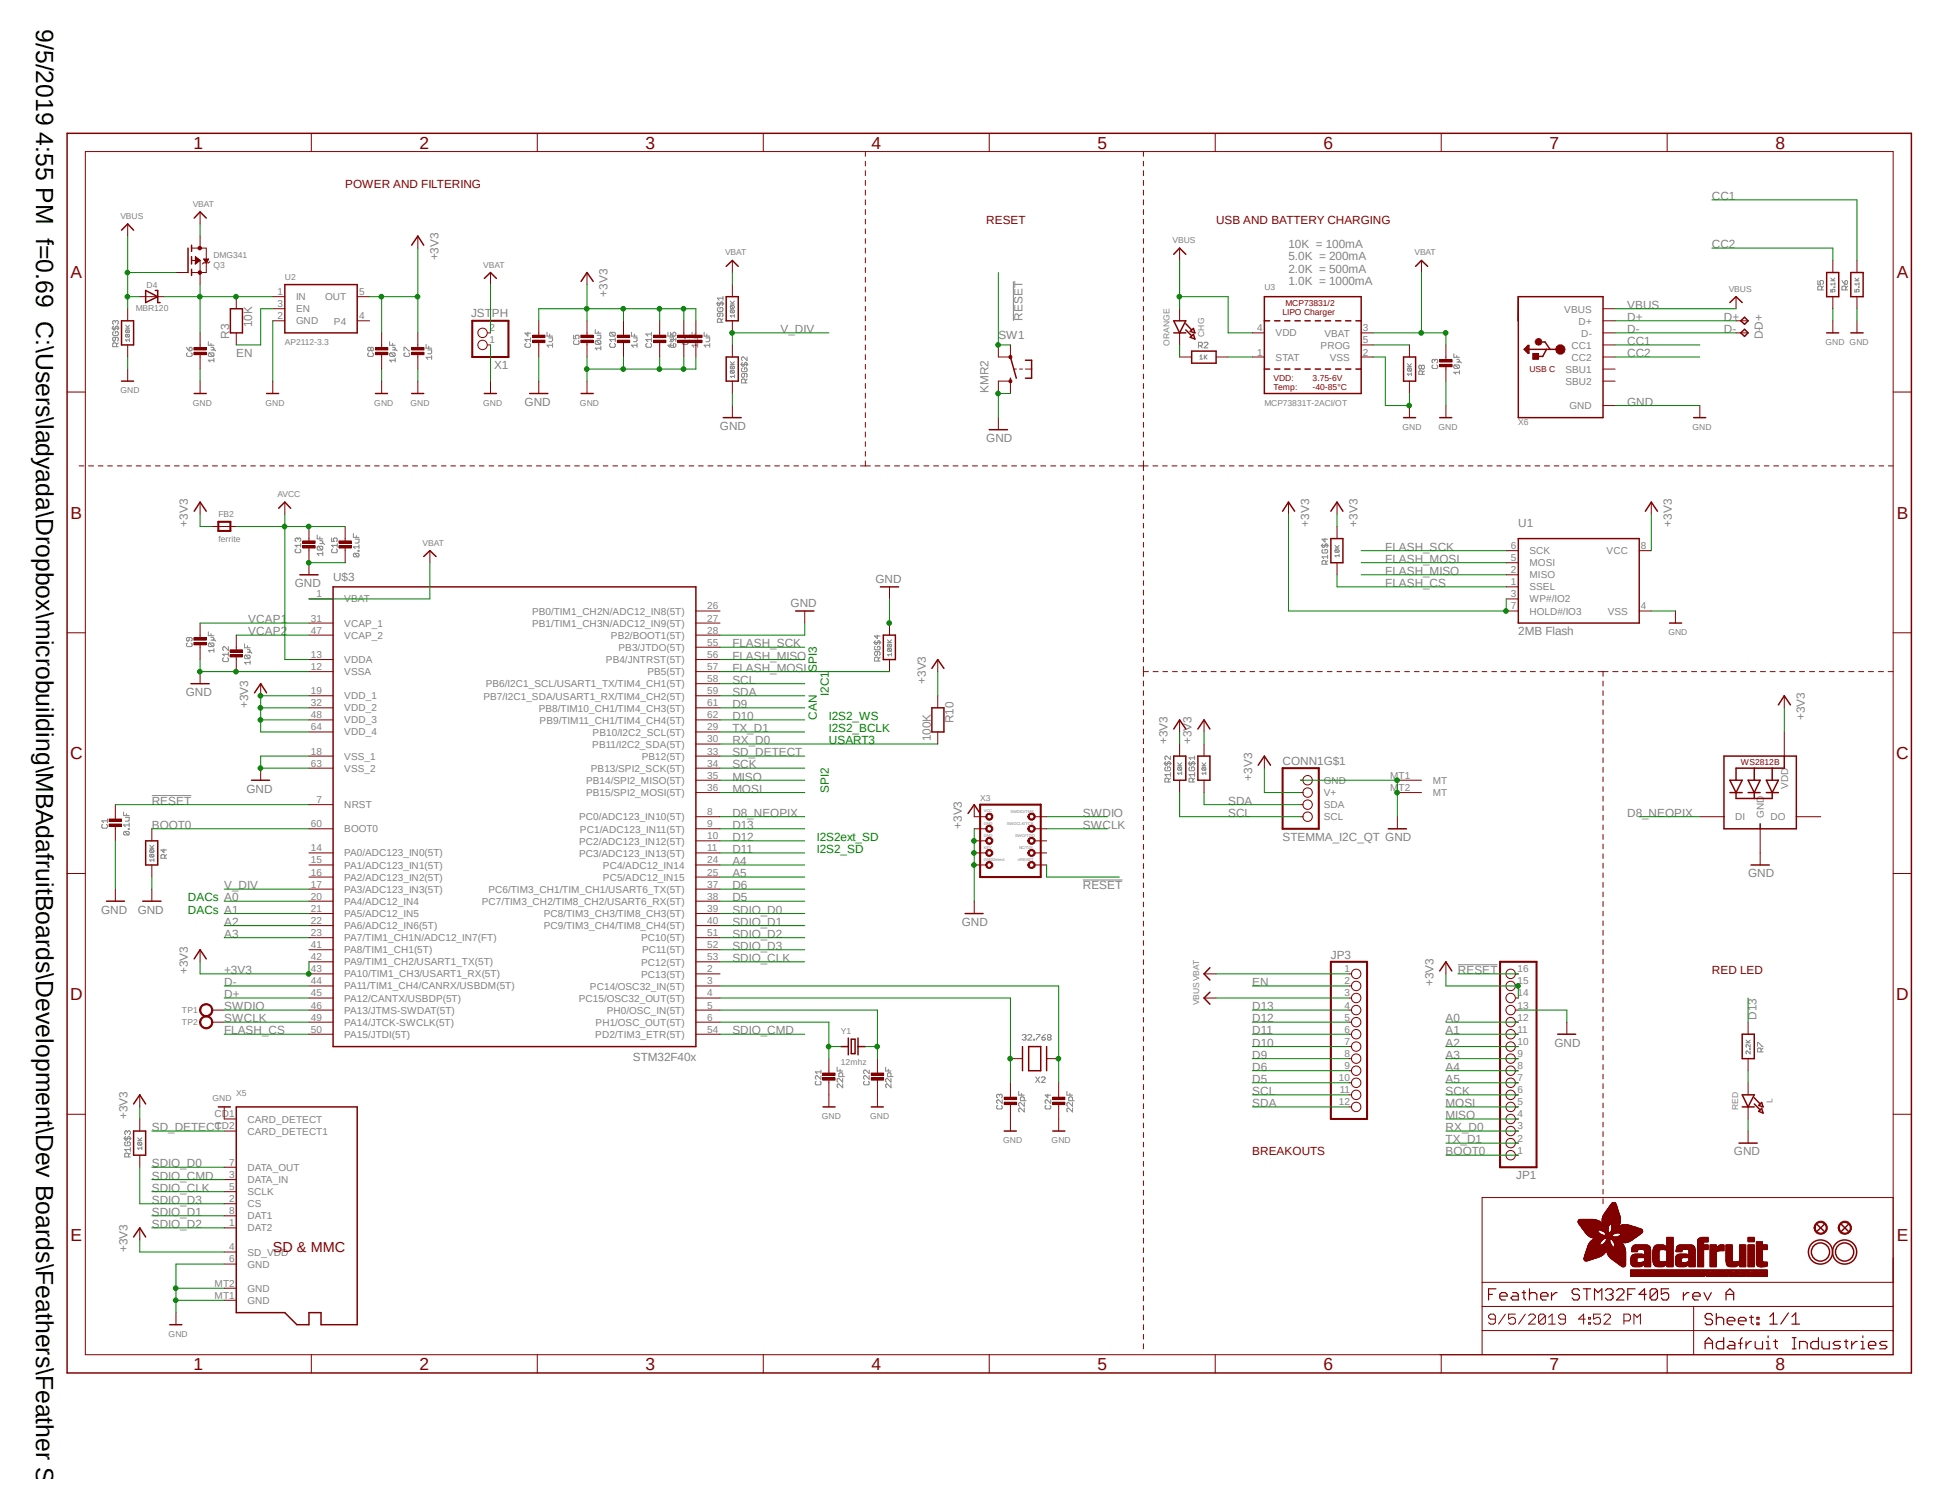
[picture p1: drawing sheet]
<svg xmlns="http://www.w3.org/2000/svg" width="279mm" height="216mm" viewBox="0 0 279 216" stroke-linecap="round" stroke-linejoin="round" font-family="sans-serif">
<defs><g id="words">
<text font-size="3.6" x="5.2" y="4.2" transform="rotate(90 5.2 4.2)">9/5/2019 4:55 PM f=0.69 C:\Users\ladyada\Dropbox\microbuilding\MBAdafruitBoards\Development\Dev Boards\Feathers\Feather STM</text>
<g font-size="2.5" fill="#800000">
<text x="27.9" y="21.4">1</text>
<text x="60.4" y="21.4">2</text>
<text x="92.9" y="21.4">3</text>
<text x="125.4" y="21.4">4</text>
<text x="157.9" y="21.4">5</text>
<text x="190.4" y="21.4">6</text>
<text x="222.9" y="21.4">7</text>
<text x="255.4" y="21.4">8</text>
<text x="10.2" y="40">A</text>
<text x="272.9" y="40">A</text>
<text x="10.2" y="74.6">B</text>
<text x="272.9" y="74.6">B</text>
<text x="10.1" y="109.2">C</text>
<text x="272.8" y="109.2">C</text>
<text x="10.1" y="143.8">D</text>
<text x="272.8" y="143.8">D</text>
<text x="10.2" y="178.5">E</text>
<text x="272.9" y="178.5">E</text>
<text x="27.9" y="197.1">1</text>
<text x="60.4" y="197.1">2</text>
<text x="92.9" y="197.1">3</text>
<text x="125.4" y="197.1">4</text>
<text x="157.9" y="197.1">5</text>
<text x="190.4" y="197.1">6</text>
<text x="222.9" y="197.1">7</text>
<text x="255.4" y="197.1">8</text>
</g>
<text font-size="2.1" fill="#800000" x="39.2" y="180.1">SD &amp; MMC</text>
<g font-size="1.7" fill="#800000">
<text x="49.7" y="27">POWER AND FILTERING</text>
<text x="141.9" y="32.2">RESET</text>
<text x="175" y="32.2">USB AND BATTERY CHARGING</text>
<text x="246.3" y="140.1">RED LED</text>
<text x="180.2" y="166.2">BREAKOUTS</text>
</g>
<g font-size="1.7" fill="#808080">
<text x="246.3" y="28.7">CC1</text>
<text x="185.4" y="35.7">10K = 100mA</text>
<text x="246.3" y="35.7">CC2</text>
<text x="63.1" y="37.5" transform="rotate(-90 63.1 37.5)">+3V3</text>
<text x="185.4" y="37.5">5.0K = 200mA</text>
<text x="185.4" y="39.2">2.0K = 500mA</text>
<text x="185.4" y="40.9">1.0K = 1000mA</text>
<text x="36.3" y="47" transform="rotate(-90 36.3 47)">10K</text>
<text x="67.8" y="45.6">JSTPH</text>
<text x="87.4" y="42.7" transform="rotate(-90 87.4 42.7)">+3V3</text>
<text x="112.3" y="47.9">V_DIV</text>
<text x="147.1" y="46.1" transform="rotate(-90 147.1 46.1)">RESET</text>
<text x="234.1" y="44.4">VBUS</text>
<text x="234.1" y="46.1">D+</text>
<text x="234.1" y="47.9">D-</text>
<text x="248" y="46.1">D+</text>
<text x="248" y="47.9">D-</text>
<text x="33" y="48.8" transform="rotate(-90 33 48.8)">R3</text>
<text x="34" y="51.4">EN</text>
<text x="71.1" y="53">X1</text>
<text x="143.6" y="48.8">SW1</text>
<text x="234.1" y="49.6">CC1</text>
<text x="234.1" y="51.4">CC2</text>
<text x="253.6" y="48.8" transform="rotate(-90 253.6 48.8)">D-D+</text>
<text x="75.5" y="58.3">GND</text>
<text x="142.2" y="56.5" transform="rotate(-90 142.2 56.5)">KMR2</text>
<text x="234.1" y="58.3">GND</text>
<text x="103.6" y="61.8">GND</text>
<text x="141.9" y="63.5">GND</text>
<text x="27" y="75.7" transform="rotate(-90 27 75.7)">+3V3</text>
<text x="188.3" y="75.7" transform="rotate(-90 188.3 75.7)">+3V3</text>
<text x="195.3" y="75.7" transform="rotate(-90 195.3 75.7)">+3V3</text>
<text x="218.4" y="75.7">U1</text>
<text x="240.5" y="75.7" transform="rotate(-90 240.5 75.7)">+3V3</text>
<text x="47.9" y="83.6">U$3</text>
<text x="125.9" y="83.9">GND</text>
<text x="199.3" y="80.9">FLASH_MOSI</text>
<text x="199.3" y="82.7">FLASH_MISO</text>
<text x="199.3" y="79.2">FLASH_SCK</text>
<text x="35.7" y="89.6">VCAP1</text>
<text x="42.4" y="84.4">GND</text>
<text x="113.7" y="87.4">GND</text>
<text x="199.3" y="84.4">FLASH_CS</text>
<text x="35.7" y="91.4">VCAP2</text>
<text x="105.4" y="94.9">FLASH_MISO</text>
<text x="105.4" y="93.1">FLASH_SCK</text>
<text x="218.4" y="91.4">2MB Flash</text>
<text x="26.7" y="100.1">GND</text>
<text x="35.7" y="101.8" transform="rotate(-90 35.7 101.8)">+3V3</text>
<text x="105.4" y="98.3">SCL</text>
<text x="105.4" y="100.1">SDA</text>
<text x="105.4" y="101.8">D9</text>
<text x="105.4" y="96.6">FLASH_MOSI</text>
<text x="133.2" y="98.3" transform="rotate(-90 133.2 98.3)">+3V3</text>
<text x="105.4" y="103.5">D10</text>
<text x="105.4" y="107">RX_D0</text>
<text x="105.4" y="105.3">TX_D1</text>
<text x="133.9" y="106.6" transform="rotate(-90 133.9 106.6)">100K</text>
<text x="137.2" y="104" transform="rotate(-90 137.2 104)">R10</text>
<text x="168" y="107" transform="rotate(-90 168 107)">+3V3</text>
<text x="171.4" y="107" transform="rotate(-90 171.4 107)">+3V3</text>
<text x="259.7" y="103.5" transform="rotate(-90 259.7 103.5)">+3V3</text>
<text x="105.4" y="112.3">MISO</text>
<text x="105.4" y="110.5">SCK</text>
<text x="105.4" y="108.8">SD_DETECT</text>
<text x="180.2" y="112.3" transform="rotate(-90 180.2 112.3)">+3V3</text>
<text x="184.5" y="110.1">CONN1G$1</text>
<text x="21.8" y="115.7">RESET</text>
<text x="21.8" y="119.2">BOOT0</text>
<text x="35.5" y="114">GND</text>
<text x="105.4" y="114">MOSI</text>
<text x="105.4" y="119.2">D13</text>
<text x="105.4" y="117.5">D8_NEOPIX</text>
<text x="138.4" y="119.2" transform="rotate(-90 138.4 119.2)">+3V3</text>
<text x="155.8" y="117.5">SWDIO</text>
<text x="155.8" y="119.2">SWCLK</text>
<text x="176.7" y="117.5">SCL</text>
<text x="176.7" y="115.7">SDA</text>
<text x="234.1" y="117.5">D8_NEOPIX</text>
<text x="105.4" y="124.4">A4</text>
<text x="105.4" y="122.7">D11</text>
<text x="105.4" y="120.9">D12</text>
<text x="184.5" y="120.9">STEMMA_I2C_QT GND</text>
<text x="14.6" y="131.4">GND</text>
<text x="19.8" y="131.4">GND</text>
<text x="32.3" y="127.9">V_DIV</text>
<text x="105.4" y="126.2">A5</text>
<text x="105.4" y="127.9">D6</text>
<text x="105.4" y="129.6">D5</text>
<text x="105.4" y="131.4">SDIO_D0</text>
<text x="155.8" y="127.9">RESET</text>
<text x="251.5" y="126.2">GND</text>
<text x="32.3" y="134.9">A3</text>
<text x="32.3" y="133.1">A2</text>
<text x="105.4" y="134.9">SDIO_D2</text>
<text x="105.4" y="136.6">SDIO_D3</text>
<text x="105.4" y="133.1">SDIO_D1</text>
<text x="138.4" y="133.1">GND</text>
<text x="191.5" y="137.9">JP3</text>
<text x="27" y="140.1" transform="rotate(-90 27 140.1)">+3V3</text>
<text x="32.3" y="140.1">+3V3</text>
<text x="32.3" y="143.6">D+</text>
<text x="32.3" y="141.8">D-</text>
<text x="105.4" y="138.3">SDIO_CLK</text>
<text x="180.2" y="141.8">EN</text>
<text x="206.2" y="141.8" transform="rotate(-90 206.2 141.8)">+3V3</text>
<text x="209.8" y="140.1">RESET</text>
<text x="32.3" y="148.8">FLASH_CS</text>
<text x="32.3" y="145.3">SWDIO</text>
<text x="32.3" y="147">SWCLK</text>
<text x="105.4" y="148.8">SDIO_CMD</text>
<text x="180.2" y="148.8">D11</text>
<text x="180.2" y="147">D12</text>
<text x="180.2" y="145.3">D13</text>
<text x="208" y="148.8">A1</text>
<text x="208" y="147">A0</text>
<text x="252.7" y="146.6" transform="rotate(-90 252.7 146.6)">D13</text>
<text x="91.1" y="152.6">STM32F40x</text>
<text x="180.2" y="152.3">D9</text>
<text x="180.2" y="154">D6</text>
<text x="180.2" y="155.7">D5</text>
<text x="180.2" y="150.5">D10</text>
<text x="208" y="155.7">A5</text>
<text x="208" y="154">A4</text>
<text x="208" y="152.3">A3</text>
<text x="208" y="150.5">A2</text>
<text x="223.6" y="150.5">GND</text>
<text x="18.3" y="161" transform="rotate(-90 18.3 161)">+3V3</text>
<text x="180.2" y="157.5">SCL</text>
<text x="180.2" y="159.2">SDA</text>
<text x="208" y="159.2">MOSI</text>
<text x="208" y="161">MISO</text>
<text x="208" y="157.5">SCK</text>
<text x="21.8" y="167.9">SDIO_D0</text>
<text x="21.8" y="162.7">SD_DETECT</text>
<text x="208" y="162.7">RX_D0</text>
<text x="208" y="164.4">TX_D1</text>
<text x="208" y="166.2">BOOT0</text>
<text x="249.5" y="166.2">GND</text>
<text x="21.8" y="173.1">SDIO_D3</text>
<text x="21.8" y="171.4">SDIO_CLK</text>
<text x="21.8" y="169.7">SDIO_CMD</text>
<text x="218.1" y="169.6">JP1</text>
<text x="21.8" y="176.6">SDIO_D2</text>
<text x="21.8" y="174.9">SDIO_D1</text>
<text x="18.3" y="180.1" transform="rotate(-90 18.3 180.1)">+3V3</text>
</g>
<g font-size="1.7" fill="#008000">
<text x="117.5" y="96.6" transform="rotate(-90 117.5 96.6)">SPI3</text>
<text x="119.2" y="100.1" transform="rotate(-90 119.2 100.1)">I2C1</text>
<text x="117.5" y="103.5" transform="rotate(-90 117.5 103.5)">CAN</text>
<text x="119.2" y="107">USART3</text>
<text x="119.2" y="103.5">I2S2_WS</text>
<text x="119.2" y="105.3">I2S2_BCLK</text>
<text x="119.2" y="114" transform="rotate(-90 119.2 114)">SPI2</text>
<text x="117.5" y="122.7">I2S2_SD</text>
<text x="117.5" y="120.9">I2S2ext_SD</text>
<text x="27" y="131.4">DACs A1</text>
<text x="27" y="129.6">DACs A0</text>
</g>
<g font-size="1.4" fill="#808080">
<text x="39.9" y="42.4">1</text>
<text x="39.9" y="44.2">3</text>
<text x="39.9" y="45.9">2</text>
<text x="42.6" y="43.2">IN</text>
<text x="42.6" y="44.9">EN</text>
<text x="42.6" y="46.7">GND</text>
<text x="46.8" y="43.2">OUT</text>
<text x="48.1" y="46.7">P4</text>
<text x="51.7" y="42.4">5</text>
<text x="51.7" y="45.9">4</text>
<text x="70.4" y="47.6">2</text>
<text x="180.8" y="47.6">4</text>
<text x="196.1" y="47.6">3</text>
<text x="225" y="45">VBUS</text>
<text x="227.1" y="46.7">D+</text>
<text x="70.4" y="49.4">1</text>
<text x="180.8" y="51.1">1</text>
<text x="183.5" y="48.4">VDD</text>
<text x="183.5" y="51.9">STAT</text>
<text x="190" y="50.2">PROG</text>
<text x="190.5" y="48.4">VBAT</text>
<text x="191.3" y="51.9">VSS</text>
<text x="196.1" y="49.4">5</text>
<text x="196.1" y="51.1">2</text>
<text x="225.2" y="53.6">SBU1</text>
<text x="226.1" y="50.2">CC1</text>
<text x="226.1" y="51.9">CC2</text>
<text x="227.5" y="48.4">D-</text>
<text x="225.2" y="55.4">SBU2</text>
<text x="225.8" y="58.8">GND</text>
<text x="217.4" y="79">6</text>
<text x="217.4" y="80.7">5</text>
<text x="217.4" y="82.4">2</text>
<text x="220" y="79.7">SCK</text>
<text x="220" y="81.5">MOSI</text>
<text x="220" y="83.2">MISO</text>
<text x="231.1" y="79.7">VCC</text>
<text x="236.1" y="79">8</text>
<text x="44.7" y="89.4">31</text>
<text x="45.5" y="85.9">1</text>
<text x="49.5" y="86.7">VBAT</text>
<text x="76.5" y="88.4">PB0/TIM1_CH2N/ADC12_IN8(5T)</text>
<text x="101.7" y="87.6">26</text>
<text x="101.7" y="89.4">27</text>
<text x="217.4" y="84.2">1</text>
<text x="217.4" y="85.9">3</text>
<text x="217.4" y="87.6">7</text>
<text x="220" y="84.9">SSEL</text>
<text x="220" y="86.7">WP#/IO2</text>
<text x="220" y="88.4">HOLD#/IO3</text>
<text x="231.3" y="88.4">VSS</text>
<text x="236.1" y="87.6">4</text>
<text x="44.7" y="94.6">13</text>
<text x="44.7" y="91.1">47</text>
<text x="49.5" y="90.2">VCAP_1</text>
<text x="49.5" y="95.4">VDDA</text>
<text x="49.5" y="91.9">VCAP_2</text>
<text x="76.5" y="90.2">PB1/TIM1_CH3N/ADC12_IN9(5T)</text>
<text x="87.2" y="95.4">PB4/JNTRST(5T)</text>
<text x="87.9" y="91.9">PB2/BOOT1(5T)</text>
<text x="89" y="93.6">PB3/JTDO(5T)</text>
<text x="101.7" y="91.1">28</text>
<text x="101.7" y="92.9">55</text>
<text x="101.7" y="94.6">56</text>
<text x="44.7" y="99.8">19</text>
<text x="44.7" y="101.6">32</text>
<text x="44.7" y="96.4">12</text>
<text x="49.5" y="100.6">VDD_1</text>
<text x="49.5" y="97.1">VSSA</text>
<text x="69.6" y="100.6">PB7/I2C1_SDA/USART1_RX/TIM4_CH2(5T)</text>
<text x="69.9" y="98.8">PB6/I2C1_SCL/USART1_TX/TIM4_CH1(5T)</text>
<text x="93.1" y="97.1">PB5(5T)</text>
<text x="101.7" y="96.4">57</text>
<text x="101.7" y="98.1">58</text>
<text x="101.7" y="99.8">59</text>
<text x="101.7" y="101.6">61</text>
<text x="44.7" y="103.3">48</text>
<text x="44.7" y="105">64</text>
<text x="49.5" y="102.3">VDD_2</text>
<text x="49.5" y="104.1">VDD_3</text>
<text x="49.5" y="105.8">VDD_4</text>
<text x="77.5" y="102.4">PB8/TIM10_CH1/TIM4_CH3(5T)</text>
<text x="77.6" y="104.1">PB9/TIM11_CH1/TIM4_CH4(5T)</text>
<text x="85.2" y="107.6">PB11/I2C2_SDA(5T)</text>
<text x="85.3" y="105.8">PB10/I2C2_SCL(5T)</text>
<text x="101.7" y="103.3">62</text>
<text x="101.7" y="105">29</text>
<text x="101.7" y="106.8">30</text>
<text x="44.7" y="108.5">18</text>
<text x="44.7" y="110.3">63</text>
<text x="49.5" y="109.3">VSS_1</text>
<text x="49.5" y="111">VSS_2</text>
<text x="84.3" y="112.8">PB14/SPI2_MISO(5T)</text>
<text x="85" y="111">PB13/SPI2_SCK(5T)</text>
<text x="92.3" y="109.3">PB12(5T)</text>
<text x="101.7" y="108.5">33</text>
<text x="101.7" y="110.3">34</text>
<text x="101.7" y="112">35</text>
<text x="101.7" y="113.8">36</text>
<text x="190.5" y="112.8">GND</text>
<text x="200" y="112">MT1</text>
<text x="200" y="113.8">MT2</text>
<text x="206.1" y="112.8">MT</text>
<text x="257.3" y="113.5" transform="rotate(-90 257.3 113.5)">VDD</text>
<text x="44.7" y="119">60</text>
<text x="45.5" y="115.5">7</text>
<text x="49.5" y="119.7">BOOT0</text>
<text x="49.5" y="116.2">NRST</text>
<text x="83.3" y="118">PC0/ADC123_IN10(5T)</text>
<text x="83.4" y="119.8">PC1/ADC123_IN11(5T)</text>
<text x="84.3" y="114.5">PB15/SPI2_MOSI(5T)</text>
<text x="101.7" y="117.2">8</text>
<text x="101.7" y="119">9</text>
<text x="190.5" y="114.5">V+</text>
<text x="190.5" y="116.2">SDA</text>
<text x="190.5" y="118">SCL</text>
<text x="206.1" y="114.5">MT</text>
<text x="249.6" y="118">DI</text>
<text x="253.7" y="117.6" transform="rotate(-90 253.7 117.6)">GND</text>
<text x="254.7" y="118">DO</text>
<text x="44.7" y="122.4">14</text>
<text x="44.7" y="124.2">15</text>
<text x="44.7" y="125.9">16</text>
<text x="49.5" y="123.2">PA0/ADC123_IN0(5T)</text>
<text x="49.5" y="124.9">PA1/ADC123_IN1(5T)</text>
<text x="83.3" y="121.5">PC2/ADC123_IN12(5T)</text>
<text x="83.3" y="123.2">PC3/ADC123_IN13(5T)</text>
<text x="86.7" y="125">PC4/ADC12_IN14</text>
<text x="101.7" y="120.7">10</text>
<text x="101.7" y="122.4">11</text>
<text x="101.7" y="124.2">24</text>
<text x="101.7" y="125.9">25</text>
<text x="44.7" y="127.7">17</text>
<text x="44.7" y="129.4">20</text>
<text x="44.7" y="131.2">21</text>
<text x="49.5" y="126.7">PA2/ADC123_IN2(5T)</text>
<text x="49.5" y="128.4">PA3/ADC123_IN3(5T)</text>
<text x="49.5" y="130.2">PA4/ADC12_IN4</text>
<text x="49.5" y="131.9">PA5/ADC12_IN5</text>
<text x="69.3" y="130.2">PC7/TIM3_CH2/TIM8_CH2/USART6_RX(5T)</text>
<text x="70.3" y="128.4">PC6/TIM3_CH1/TIM_CH1/USART6_TX(5T)</text>
<text x="78.2" y="131.9">PC8/TIM3_CH3/TIM8_CH3(5T)</text>
<text x="86.7" y="126.7">PC5/ADC12_IN15</text>
<text x="101.7" y="127.7">37</text>
<text x="101.7" y="129.4">38</text>
<text x="101.7" y="131.2">39</text>
<text x="44.7" y="132.9">22</text>
<text x="44.7" y="134.6">23</text>
<text x="44.7" y="136.4">41</text>
<text x="49.5" y="133.6">PA6/ADC12_IN6(5T)</text>
<text x="49.5" y="135.4">PA7/TIM1_CH1N/ADC12_IN7(FT)</text>
<text x="49.5" y="137.1">PA8/TIM1_CH1(5T)</text>
<text x="78.2" y="133.6">PC9/TIM3_CH4/TIM8_CH4(5T)</text>
<text x="92.2" y="135.4">PC10(5T)</text>
<text x="92.4" y="137.1">PC11(5T)</text>
<text x="101.7" y="132.9">40</text>
<text x="101.7" y="134.6">51</text>
<text x="101.7" y="136.4">52</text>
<text x="44.7" y="138.1">42</text>
<text x="44.7" y="139.8">43</text>
<text x="44.7" y="141.6">44</text>
<text x="44.7" y="143.3">45</text>
<text x="49.5" y="138.9">PA9/TIM1_CH2/USART1_TX(5T)</text>
<text x="49.5" y="140.6">PA10/TIM1_CH3/USART1_RX(5T)</text>
<text x="49.5" y="142.3">PA11/TIM1_CH4/CANRX/USBDM(5T)</text>
<text x="84.9" y="142.4">PC14/OSC32_IN(5T)</text>
<text x="92.2" y="140.6">PC13(5T)</text>
<text x="92.2" y="138.9">PC12(5T)</text>
<text x="101.7" y="139.8">2</text>
<text x="101.7" y="141.6">3</text>
<text x="101.7" y="143.3">4</text>
<text x="101.7" y="138.1">53</text>
<text x="193.4" y="139.8">1</text>
<text x="193.4" y="141.6">2</text>
<text x="193.4" y="143.3">3</text>
<text x="218.3" y="143.3">14</text>
<text x="218.3" y="141.6">15</text>
<text x="218.3" y="139.8">16</text>
<text x="44.7" y="145.1">46</text>
<text x="44.7" y="146.8">49</text>
<text x="44.7" y="148.5">50</text>
<text x="49.5" y="144.1">PA12/CANTX/USBDP(5T)</text>
<text x="49.5" y="145.8">PA13/JTMS-SWDAT(5T)</text>
<text x="49.5" y="147.6">PA14/JTCK-SWCLK(5T)</text>
<text x="49.5" y="149.3">PA15/JTDI(5T)</text>
<text x="83.3" y="144.1">PC15/OSC32_OUT(5T)</text>
<text x="85.6" y="149.3">PD2/TIM3_ETR(5T)</text>
<text x="85.7" y="147.6">PH1/OSC_OUT(5T)</text>
<text x="87.3" y="145.8">PH0/OSC_IN(5T)</text>
<text x="101.7" y="145.1">5</text>
<text x="101.7" y="146.8">6</text>
<text x="101.7" y="148.5">54</text>
<text x="193.4" y="145.1">4</text>
<text x="193.4" y="146.8">5</text>
<text x="193.4" y="148.5">6</text>
<text x="218.3" y="148.5">11</text>
<text x="218.3" y="146.8">12</text>
<text x="218.3" y="145.1">13</text>
<text x="192.6" y="155.5">10</text>
<text x="193.4" y="150.3">7</text>
<text x="193.4" y="152">8</text>
<text x="193.4" y="153.8">9</text>
<text x="218.3" y="155.5">7</text>
<text x="218.3" y="153.8">8</text>
<text x="218.3" y="152">9</text>
<text x="218.3" y="150.3">10</text>
<text x="30.9" y="160.7">CD1</text>
<text x="35.6" y="161.5">CARD_DETECT</text>
<text x="192.6" y="159">12</text>
<text x="192.7" y="157.2">11</text>
<text x="218.3" y="160.7">4</text>
<text x="218.3" y="159">5</text>
<text x="218.3" y="157.2">6</text>
<text x="30.9" y="162.4">CD2</text>
<text x="33" y="167.7">7</text>
<text x="35.6" y="163.2">CARD_DETECT1</text>
<text x="218.3" y="165.9">1</text>
<text x="218.3" y="164.2">2</text>
<text x="218.3" y="162.4">3</text>
<text x="33" y="172.9">2</text>
<text x="33" y="169.4">3</text>
<text x="33" y="171.2">5</text>
<text x="35.6" y="173.7">CS</text>
<text x="35.6" y="170.2">DATA_IN</text>
<text x="35.6" y="171.9">SCLK</text>
<text x="35.6" y="168.4">DATA_OUT</text>
<text x="33" y="179.8">4</text>
<text x="33" y="174.6">8</text>
<text x="33" y="176.4">1</text>
<text x="35.6" y="175.4">DAT1</text>
<text x="35.6" y="177.1">DAT2</text>
<text x="30.9" y="185.1">MT2</text>
<text x="33" y="181.6">6</text>
<text x="35.6" y="182.4">GND</text>
<text x="35.6" y="180.6">SD_VDD</text>
<text x="35.6" y="185.8">GND</text>
<text x="30.9" y="186.8">MT1</text>
<text x="35.6" y="187.6">GND</text>
</g>
<g font-size="1.2" fill="#808080">
<text x="27.7" y="29.8">VBAT</text>
<text x="17.3" y="31.5">VBUS</text>
<text x="168.7" y="35">VBUS</text>
<text x="21.1" y="41.4">D4</text>
<text x="30.7" y="37">DMG341</text>
<text x="30.7" y="38.6">Q3</text>
<text x="41" y="40.2">U2</text>
<text x="69.5" y="38.5">VBAT</text>
<text x="104.3" y="36.7">VBAT</text>
<text x="181.9" y="41.8">U3</text>
<text x="203.5" y="36.7">VBAT</text>
<text x="248.7" y="42">VBUS</text>
<text x="19.5" y="44.8">MBR120</text>
<text x="41" y="49.6">AP2112-3.3</text>
<text x="168.3" y="49.7" transform="rotate(-90 168.3 49.7)">ORANGE</text>
<text x="173.2" y="48.4" transform="rotate(-90 173.2 48.4)">CHG</text>
<text x="262.6" y="49.6">GND GND</text>
<text x="17.3" y="56.6">GND</text>
<text x="27.7" y="58.3">GND</text>
<text x="38.2" y="58.3">GND</text>
<text x="53.9" y="58.3">GND</text>
<text x="59.1" y="58.3">GND</text>
<text x="69.5" y="58.3">GND</text>
<text x="83.4" y="58.3">GND</text>
<text x="181.9" y="58.3">MCP73831T-2ACI/OT</text>
<text x="201.8" y="61.8">GND</text>
<text x="207" y="61.8">GND</text>
<text x="218.4" y="61.1">X6</text>
<text x="243.5" y="61.8">GND</text>
<text x="39.9" y="71.5">AVCC</text>
<text x="31.4" y="74.4">FB2</text>
<text x="31.4" y="77.9">ferrite</text>
<text x="60.8" y="78.5">VBAT</text>
<text x="240" y="91.4">GND</text>
<text x="141" y="115.3">X3</text>
<text x="26.2" y="145.8">TP1</text>
<text x="26.2" y="147.5">TP2</text>
<text x="121" y="148.8">Y1</text>
<text x="172.5" y="144.6" transform="rotate(-90 172.5 144.6)">VBUSVBAT</text>
<text x="121" y="153.1">12mhz</text>
<text x="30.6" y="158.4">GND</text>
<text x="34" y="157.6">X5</text>
<text x="118.2" y="161">GND</text>
<text x="125.2" y="161">GND</text>
<text x="250.1" y="159.6" transform="rotate(-90 250.1 159.6)">RED</text>
<text x="255" y="158.7" transform="rotate(-90 255 158.7)">L</text>
<text x="144.3" y="164.4">GND</text>
<text x="151.3" y="164.4">GND</text>
<text x="24.3" y="192.3">GND</text>
</g>
<g font-size="1.2" fill="#800000">
<text x="184.5" y="45.3">LIPO Charger</text>
<text x="185" y="44">MCP73831/2</text>
<text x="220" y="53.5">USB C</text>
<text x="183.2" y="56.1">Temp:</text>
<text x="183.2" y="54.8">VDD:</text>
<text x="188.8" y="56.1">-40-85°C</text>
<text x="188.8" y="54.8">3.75-6V</text>
<text x="250.4" y="110">WS2812B</text>
</g>
<g font-size=".6" fill="#808080">
<text x="141.5" y="116.7">VCC</text>
<text x="141.5" y="118.7">GND</text>
<text x="144.9" y="118.7">SWDCLK/TCK</text>
<text x="145.4" y="116.9">SWDIO/TMS</text>
<text x="141.5" y="120.4">GND</text>
<text x="141.5" y="122.2">KEY</text>
<text x="141.5" y="123.9">GNDDetect</text>
<text x="146.1" y="120.4">SWO/TDO</text>
<text x="146.4" y="123.9">nRESET</text>
<text x="146.6" y="122.2">NC/TDI</text>
</g>
</g></defs>
<path d="M9.2 19l266 178.9M275.2 19l-266 178.9" fill="none" stroke="#fff" stroke-width=".14"/>
<g fill="none" stroke="#808080" stroke-width=".14">
<path d="M16.1 47.2h1M16.3 46.9l-.1 .1v.3l.1 .2 .3-.2v-.3l.2-.1 .2 .1v.3l-.1 .2M16.3 47.7l-.1 .1v.3l.1 .2h.6l.1-.2v-.3l-.1-.1h-.3v.3M16.6 46.2l-.1-.1-.3 .1v.3l.1 .2M16.6 46.2l.2-.1 .2 .1v.3l-.1 .2M16.6 48.5v.4l-.1 .2-.3-.2v-.3l.1-.1h.6l.1 .1v.3l-.1 .2M16.6 46.2v.2M16.8 49.9v-.5l-.2-.1h-.3l-.1 .1v.5h.8M17 49.3l-.2 .3M18.1 47.2h.5M18.1 46.8l.4 .4M18.2 47.5h.4l-.1 .3"/>
<path d="M18.2 48.1l.4 .1-.1 .3M18.2 48.1l-.1 .3 .4 .1M18.2 47.5h-.1l.1 .3h.3M18.2 48.1l.3 .4M18.2 47.5l.3 .3M18.6 48.9h-.5l.1 .2M18.6 48.7v.4M18.6 46.8l-.3 .3M26.8 50l.4 .5M27 50.8l-.2 .1v.2l.2 .2h.5l.1-.2v-.2l-.1-.1M27.3 50l.3 .1v.2l-.1 .2h-.3v-.4zM30 49.1v.6h.8"/>
<path d="M30.1 50.8h.5l.2 .1v.2l-.2 .2M30.1 50.8l-.1 .1v.2l.1 .2h.5M30.1 50.8l.5 .5M30.4 50h.2l.2 .1-.2 .2M30.4 50.3h.5l.1 .2M30.4 49.4v.3M30.8 51.8h-.8l.2 .3M30.8 51.5v.6M53 50.8l-.1 .1v.2l.1 .2h.6l.1-.2v-.2l-.1-.1M53.3 50.1l-.1-.1-.3 .1v.2l.1 .2 .3-.2M53.3 50.1l.2-.1 .2 .1v.2l-.1 .2-.3-.2M53.3 50.1v.2"/>
<path d="M56 49.1v.6h.9M56.2 50.8l-.2 .1v.2l.2 .2h.5M56.2 50.8h.5l.2 .1v.2l-.2 .2M56.2 50.8l.5 .5M56.5 50.3h.5l.2 .2M56.5 50h.2l.2 .1-.2 .2M56.5 49.4v.3M56.9 51.8h-.9l.3 .3M56.9 51.5v.6M58.1 50.5v-.5h.2l.5 .5h.1M58.3 50.8l-.2 .1v.2l.2 .2h.5l.1-.2v-.2l-.1-.1M61.3 49.5v.6h.8"/>
<path d="M61.6 50.3h.5v.5l-.2 .1h-.3M61.7 49.8v.3M62.1 51.4h-.8l.3 .3M62.1 51.1v.6M75.7 49.4l-.2 .1v.3l.2 .2h.5l.1-.2v-.3l-.1-.1M75.9 47.8v.5l-.4-.4h.8M76.3 48.6v.5M76.3 48.9h-.8l.3 .2M78.7 47.8v.5h.8M79 48.6h.5v.4l-.2 .1h-.3M79.1 48v.3M79.5 49.7h-.8l.3 .3"/>
<path d="M79.5 49.4v.6M82.5 48.2v.5h.4l-.1-.4 .1-.1h.3l.1 .1v.3l-.1 .1M82.6 49l-.1 .1v.3l.1 .1h.6l.1-.1v-.3l-.1-.1M85.6 47.4v.5h.8M85.8 49h.5l.1 .1v.3l-.1 .1M85.8 49l-.2 .1v.3l.2 .1h.5M85.8 49l.5 .5M85.9 48.2h.5v.4l-.1 .1h-.4M86.1 47.7v.2M86.4 50.1h-.8l.3 .2M86.4 49.8v.5M87.8 49.4l-.1 .1v.3l.1 .2h.6l.1-.2v-.3l-.1-.1"/>
<path d="M87.8 47.8l-.1 .1v.3l.1 .1h.6M87.8 47.8h.6l.1 .1v.3l-.1 .1M87.8 47.8l.6 .5M88.5 48.9h-.8l.3 .2M88.5 48.6v.5M90.8 47.8v.5h.9M91.1 48.6h.6v.4l-.2 .1h-.4M91.3 48v.3M91.7 49.7h-.9l.3 .3M91.7 49.4v.6M93.1 49.4l-.2 .1v.3l.2 .2h.5l.1-.2v-.3l-.1-.1M93.7 48.9h-.8l.3 .2"/>
<path d="M93.7 47.8v.5M93.7 48.6v.5M93.7 48h-.8l.3 .3M96.1 47.8v.5h1l.1-.1v-.3l-.3-.1-.1 .1v.4l-.4-.5M96.4 48.6h.5v.4l-.2 .1h-.3M96.5 48v.3M96.6 49.4l-.2 .1v.3l.2 .2h.5l.1-.2v-.3l-.1-.1M96.9 49.7h-.8l.3 .3M96.9 49.4v.6M97.2 48.9h-.8l.3 .2M97.2 48.6v.5M98.3 49l-.1 .1v.3l.1 .1h.5l.2-.1v-.3l-.2-.1"/>
<path d="M98.6 48.2v.5l-.4-.4h.8M99.6 47.8v.5h.8M99.8 48.6h.6v.4l-.2 .1h-.4M99.9 48v.3M100.4 49.7h-.8l.2 .3M100.4 49.4v.6M101.3 47.8v.5h.8M101.6 48.6h.5v.4l-.1 .1h-.4M101.7 48v.3M102.1 49.7h-.8l.3 .3M102.1 49.4v.6M103.1 43.7h1"/>
<path d="M103.3 43.4l-.1 .2v.2l.1 .2h.2l.1-.2v-.2l.2-.2 .2 .2v.2l-.1 .2M103.3 44.2l-.1 .2v.2l.1 .2h.6l.1-.2v-.2l-.1-.2h-.3v.3M103.6 45v.4l-.1 .2-.3-.2v-.2l.1-.2h.6l.1 .2v.2l-.1 .2M103.8 46.4v-.4l-.2-.2h-.3l-.1 .2v.4h.8M104 45.8l-.2 .3M104 42.6v.6M104 42.9h-.8l.3 .3M105.1 43.7h.6M105.1 43.3l.4 .4M105.1 52.4h.6M105.1 52l.4 .4M105.2 43.9h.3l.2 .2-.2 .3"/>
<path d="M105.2 44.6h.3l.2 .1-.2 .3M105.2 52.7h.5v.3h-.2M105.2 53.3l.5 .1v.2l-.2 .1M105.2 44.6l-.1 .1 .1 .3h.3M105.2 43.9l-.1 .2 .1 .3h.3M105.2 52.7l-.1 .3h.4M105.2 53.3l-.1 .1 .1 .3h.3M105.2 44.6l.3 .4M105.2 43.9l.3 .5M105.2 53.3l.3 .4M105.2 52.7l.3 .3M105.7 45.4h-.6l.1 .2"/>
<path d="M105.7 45.3v.3M105.7 53.9v.4M105.7 43.3l-.3 .3M105.7 54.1h-.6l.1 .2M105.7 52l-.3 .3M106.6 52.4h1M106.8 52.1l-.1 .2v.2l.1 .2 .3-.2v-.2l.1-.2 .3 .2v.2l-.1 .2M106.8 52.9l-.1 .2v.2l.1 .2h.6l.1-.2v-.2l-.1-.2h-.3v.3M107.1 53.7v.4l-.1 .2-.3-.2v-.3l.1-.1h.6l.1 .1v.3l-.1 .2M107.2 55.1v-.4l-.1-.2h-.3l-.1 .2v.4h.8M107.5 51.4v.5l-.5-.5-.3 .1v.2l.1 .2M107.5 54.5l-.3 .3"/>
<path d="M145.8 40.5v5.6M172.4 49.7h.4l.2-.1v-.2l-.2-.2h-.4v.8M172.6 51.3l.2-.2v.5M172.6 51.6h.4M172.7 49.7l.3 .3M173.2 49.4l.2-.2h.3l.1 .2v.1l-.6 .5h.6M173.3 51.1v.5M173.4 51.4l.3 .2M173.7 51.1l-.4 .4M202.5 52.7h.6M202.5 52.3l.4 .4M202.6 53h.4l.1 .1-.1 .3"/>
<path d="M202.6 53l-.1 .3 .1 .1h.4M202.6 53l.4 .4M203.1 53.8h-.6l.2 .2M203.1 53.6v.4M203.1 52.3l-.3 .3M204.5 52.7l-.1-.2-.3 .2v.2l.2 .2 .2-.2M204.5 52.7l.1-.2 .3 .2v.2l-.1 .2h-.2l-.1-.2M204.5 52.7v.2M204.6 53.8v-.3l-.1-.2h-.2l-.2 .2v.3h.8M204.9 53.3l-.3 .3M206.2 52.5l-.2 .1v.3l.2 .1h.5l.1-.1v-.3l-.1-.1M206.4 51.8l-.1-.1-.3 .1v.3l.2 .1"/>
<path d="M206.4 51.8l.2-.1 .2 .1v.3l-.1 .1M206.4 51.8v.1M209.2 50.9v.5h.8M209.3 52.5h.5l.2 .1v.3l-.2 .1M209.3 52.5l-.1 .1v.3l.1 .1h.5M209.3 52.5l.5 .5M209.6 51.7h.2l.2 .1-.2 .3M209.6 52.1h.5l.2 .1M209.6 51.1v.3M210 53.6h-.8l.3 .2M210 53.3v.5M261.5 40.3v.6h.5l-.2-.4 .2-.2h.2l.1 .2v.3l-.1 .1"/>
<path d="M262.1 41.7v-.4l-.1-.2h-.3l-.2 .2v.4h.8M262.3 41.1l-.2 .3M263.4 41.6v.4h.3l-.1-.2 .1-.2 .3 .1v.2l-.1 .1M263.4 40.4h.6M263.4 40l.4 .4M263.9 41.3l.1 .1zM264 40.6v.4M264 40.9h-.6l.2 .1M264 40l-.3 .3M265 40.3l.4 .6M265.6 41.7v-.4l-.2-.2h-.2l-.2 .2v.4h.8M265.6 40.3l.2 .2v.3l-.1 .1h-.3v-.4z"/>
<path d="M265.8 41.1l-.2 .3M266.9 41.6v.4h.3l-.1-.2 .1-.2 .3 .1-.1 .3M266.9 40.4h.6M266.9 40l.4 .4M267.4 41.3l.1 .1zM267.5 40.9h-.6l.2 .1M267.5 40.6v.4M267.5 40l-.3 .3M42.6 79l-.1 .1v.3l.1 .1h.5l.2-.1v-.3l-.2-.1M42.9 77.5l-.1-.1-.3 .1v.3l.1 .1M42.9 77.5l.1-.1 .3 .1v.3l-.2 .1M42.9 77.5v.1"/>
<path d="M43.3 78.2v.5M43.3 78.4h-.8l.3 .3M45.6 77v.5h.8M45.8 78.6h.5l.1 .1v.3l-.1 .1M45.8 78.6l-.2 .1v.3l.2 .1h.5M45.8 78.6l.5 .5M46 77.8h.3l.1 .1-.1 .3M46 78.2h.6l.1 .1M46 77.2v.3M46.4 79.6h-.8l.3 .3M46.4 79.4v.5M47.7 77.4v.5h.4l-.1-.3 .1-.2h.3l.1 .1v.3l-.1 .1"/>
<path d="M47.8 79l-.1 .1v.3l.1 .1h.6l.1-.1v-.3l-.1-.1M48.5 78.4h-.8l.3 .3M48.5 78.2v.5M50.8 76.8v.5h.8M51 79.6l-.2 .1v.3l.2 .1h.5M51 79.6h.5l.1 .1v.3l-.1 .1M51 79.6l.5 .5M51.1 77.6h.5v.4l-.1 .1h-.4M51.3 77v.3M51.5 79.2h.1v.1h-.1zM51.6 78.4v.5M51.6 78.7h-.8l.3 .2"/>
<path d="M190.1 78.5h1M190.3 78.2l-.1 .2v.2l.1 .1 .3-.1v-.2l.2-.2 .2 .2v.2l-.1 .1M190.3 79l-.1 .2v.2l.1 .1h.6l.1-.1v-.2l-.1-.2h-.3v.3M190.6 77.4v.6l-.4-.4h.8M191 79.8v.5M192.1 78.8h.6M192.1 78.4l.3 .4M192.2 79.1l.5 .1v.2l-.2 .1M192.2 79.1l-.1 .1 .1 .3h.3M192.2 79.1l.3 .4M192.7 79.9h-.6l.1 .2M192.7 79.7v.4"/>
<path d="M192.7 78.4l-.3 .3M27 92.5l-.2 .1v.3l.2 .1h.5l.1-.1v-.3l-.1-.1M27.2 91.7v.4l-.1 .1-.3-.1v-.3l.2-.1h.5l.1 .1v.3l-.1 .1M30 90.9v.5h.8M30.1 92.5h.5l.2 .1v.3l-.2 .1M30.1 92.5l-.1 .1v.3l.1 .1h.5M30.1 92.5l.5 .5M30.4 91.7h.2l.2 .1-.2 .3M30.4 91.1v.3M30.4 92.1h.5l.1 .1M30.8 93.3v.5M30.8 93.6h-.8l.2 .2"/>
<path d="M32.2 94.6l-.2 .1v.3l.2 .2h.5l.2-.2v-.3l-.2-.1M32.9 93v.6l-.6-.6h-.1l-.2 .2v.2l.2 .2M32.9 93.8v.6M32.9 94.1h-.9l.3 .3M35.2 92.6v.6h.8M35.3 94.2h.6l.1 .2v.2l-.1 .1M35.3 94.2l-.1 .2v.2l.1 .1h.6M35.3 94.2l.6 .5M35.6 93.4h.3l.1 .2-.1 .2M35.6 93.8h.5l.1 .2M35.6 92.9v.3M36 95.3h-.8l.2 .2"/>
<path d="M36 95v.5M125.7 92.4h1M125.9 93l-.1 .1v.2l.1 .2h.6l.1-.2v-.2l-.1-.1h-.3v.2M125.9 92.2l-.1 .1v.2l.1 .2 .3-.2v-.2l.2-.1 .2 .1v.2l-.1 .2M126.2 93.7v.4l-.1 .2-.3-.2v-.2l.1-.2h.6l.1 .2v.2l-.1 .2M126.2 91.4v.5l-.4-.4h.8M126.4 95.1v-.4l-.2-.2h-.3l-.1 .2v.4h.8M126.6 94.5l-.2 .3M127.7 92l.4 .4M127.7 92.4h.6M127.8 92.7l-.1 .1 .1 .2h.4M127.8 93.3l-.1 .1 .1 .3h.4"/>
<path d="M127.8 92.7h.4l.1 .1-.1 .2M127.8 93.3h.4l.1 .1-.1 .3M127.8 93.3l.4 .4M127.8 92.7l.4 .3M128.3 94.1h-.6l.2 .3M128.3 93.9v.5M128.3 92l-.3 .3M190.8 81.2v-.4l-.2-.2h-.3l-.1 .2v.4h.8M191 80.1h-.8l.3 .2M191 80.6l-.2 .3M14.8 118.6l-.2 .1v.3l.2 .1h.5l.2-.1v-.3l-.2-.1M15.5 117.8v.5"/>
<path d="M15.5 118.1h-.9l.3 .2M17.8 116.8v.5h.8M17.9 119.6l-.1 .1v.3l.1 .1h.6M17.9 119.6h.6l.1 .1v.3l-.1 .1M17.9 119.6l.6 .5M18 117.6h.6v.4l-.1 .1h-.5M18.2 117.1v.2M18.5 119.2h.1v.1h-.1zM18.6 118.4v.5M18.6 118.7h-.8l.2 .2M21.8 114.4h5.7M167.5 109.8h1"/>
<path d="M167.7 109.6l-.1 .1v.2l.1 .2 .3-.2v-.2l.1-.1 .3 .1v.2l-.1 .2M167.7 110.3l-.1 .2v.2l.1 .2h.6l.1-.2v-.2l-.1-.2h-.3v.3M168.1 112.5v-.4l-.1-.2h-.3l-.1 .2v.4h.8M168.4 111.4h-.8l.3 .3M168.4 108.8v.5l-.5-.5-.3 .1v.2l.1 .2M168.4 111.9l-.3 .3M168.4 111.1v.6M169.4 110.2h.6M169.4 109.7l.4 .5M169.5 110.4l-.1 .3 .1 .1h.4M169.5 110.4h.4l.1 .1-.1 .3M169.5 110.4l.4 .4"/>
<path d="M170 111.2h-.6l.2 .2M170 111v.4M170 109.7l-.3 .3M170.9 109.8h1.1M171.2 109.6l-.1 .1v.2l.1 .2 .2-.2v-.2l.3-.1 .2 .1v.2l-.2 .2M171.2 110.3l-.1 .2v.2l.1 .2h.5l.2-.2v-.2l-.2-.2h-.3v.3M171.6 112.5v-.4l-.2-.2h-.2l-.1 .2v.4h.8M171.9 111.9l-.3 .3M171.9 111.4h-.8l.2 .3M171.9 108.8v.5M171.9 111.1v.6M171.9 109h-.8l.2 .3"/>
<path d="M172.9 110.2h.6M172.9 109.7l.4 .5M173 110.4h.4l.1 .1-.1 .3M173 110.4l-.1 .1 .1 .3h.4M173 110.4l.4 .4M173.5 111.2h-.6l.2 .2M173.5 111v.4M173.5 109.7l-.3 .3M21.5 122h.6M21.5 121.6l.4 .4M21.6 122.2h.4l.1 .1-.1 .3M21.6 122.9l.5 .1v.2l-.1 .1"/>
<path d="M21.6 122.9l-.1 .3 .5 .1M21.6 122.2l-.1 .1 .1 .3h.4M21.6 122.9l.4 .4M21.6 122.2l.4 .4M22.1 123.7h-.6l.2 .2M22.1 123.5v.4M22.1 121.6l-.3 .3M23.6 122.1v.5l-.4-.3h.8M23.7 123.4v-.3l-.1-.2h-.3l-.1 .2v.3h.8M24 122.9l-.3 .3M155.8 126.6h5.7M209.8 138.8h5.6"/>
<path d="M117.4 155.5l-.1 .2v.2l.1 .1h.6l.1-.1v-.2l-.1-.2M118.1 154.7v.5l-.5-.5-.3 .2v.2l.1 .1M118.1 153.9v.5M118.1 154.2h-.8l.3 .2M120.4 153.5v.6h.8M120.9 153.8v.3M121.2 154.9v-.5l-.1-.1h-.2l-.2 .1v.5h.8M121.2 155.1v.6l-.5-.6-.3 .1v.3l.2 .2M121.2 155.9v.6l-.5-.6-.3 .1v.3l.2 .2M124.4 155.5l-.2 .2v.2l.2 .1h.5l.2-.1v-.2l-.2-.2M125.1 153.9v.5l-.6-.5-.3 .2v.2l.2 .1M125.1 154.7v.5l-.6-.5-.3 .2v.2l.2 .1"/>
<path d="M127.4 153.5v.6h.8M127.8 153.8v.3M128.2 155.9v.6l-.5-.6-.3 .1v.3l.2 .2M128.2 155.1v.6l-.5-.6-.3 .1v.3l.2 .2M128.2 154.9v-.5l-.1-.1h-.3l-.1 .1v.5h.8M143.6 159l-.2 .1v.3l.2 .1h.5l.1-.1v-.3l-.1-.1M143.8 157.5l-.1-.1-.3 .1v.3l.2 .1M143.8 157.5l.1-.1 .3 .1v.3l-.1 .1M143.8 157.5v.1M144.2 158.2v.5l-.5-.5-.3 .1v.3l.2 .1M146.6 157v.5h.8M146.9 157.3v.2"/>
<path d="M147.1 148.9l.1-.1h.3l.1 .1-.1 .3M147.4 149.2h.1M147.4 158.3v-.4l-.2-.1h-.3l-.1 .1v.4h.8M147.4 158.6v.5l-.6-.5h-.1l-.1 .1v.3l.1 .1M147.4 159.4v.5l-.6-.5-.2 .1v.3l.1 .1M147.5 149.2l.1 .2-.1 .2h-.3l-.1-.1M147.9 148.9l.1-.1h.3l.1 .1v.2l-.5 .5h.5M148.7 149.5h.1v.1h-.1zM149 154.9l.6 .8M149.1 148.8h.5l-.5 .8M149.6 154.9l-.6 .8M149.8 155l.1-.1h.3l.2 .1v.2l-.6 .5h.6"/>
<path d="M149.9 149.2h.4l.1 .3-.1 .1h-.3l-.1-.1zM150.4 148.8l-.5 .4M150.5 159l-.1 .1v.3l.1 .1h.5l.2-.1v-.3l-.2-.1M150.7 157.4v.5l-.3-.4h.8M150.8 149.2l-.1-.1 .1-.3h.3l.1 .1-.1 .3M150.8 149.2h.3M150.8 149.2l-.1 .2 .1 .2h.3l.1-.1-.1-.3M151.2 158.2v.5l-.6-.5h-.1l-.1 .1v.3l.1 .1M153.5 157v.5h.8M153.9 157.3v.2M154.3 159.4v.5l-.5-.5-.3 .1v.3l.1 .1M154.3 158.6v.5l-.5-.5-.3 .1v.3l.1 .1"/>
<path d="M154.3 158.3v-.4l-.1-.1h-.3l-.1 .1v.4h.8M251.2 150h.6M251.2 149.6l.4 .4M251.7 150.8l.1 .2zM251.8 150.2v.4l-.4-.4-.2 .1 .1 .3M251.8 151.2v.4l-.4-.4-.2 .1 .1 .3M251.8 149.6l-.3 .3M252.9 150.5v-.6h.1l.5 .6h.2M253.4 151.3v-.4l-.2-.2h-.2l-.1 .2v.4h.8M253.7 150.7l-.3 .3M17.8 163.7h1.1M18.1 163.4l-.2 .2v.3l.2 .1 .2-.1v-.3l.2-.2 .3 .2v.3l-.2 .1"/>
<path d="M18.1 164.3l-.2 .1v.3l.2 .1h.5l.2-.1v-.3l-.2-.1h-.3v.2M18.3 162.8l-.1-.2-.3 .2v.3l.2 .1M18.3 162.8l.3-.2 .2 .2v.3l-.2 .1M18.3 162.8v.1M18.5 166.4v-.4l-.2-.1h-.2l-.2 .1v.4h.9M18.8 165.9l-.3 .2M18.8 165.4h-.9l.3 .2M18.8 165.1v.5M19.8 164h.6M19.8 163.7l.4 .3M19.9 164.3h.4l.1 .1-.1 .3M19.9 164.3l-.1 .1 .1 .3h.4"/>
<path d="M19.9 164.3l.4 .4M20.4 165.1h-.6l.2 .3M20.4 164.9v.5M20.4 163.7l-.3 .3"/>
</g>
<g fill="none" stroke="#800000" stroke-width=".14">
<path d="M124.5 21.8v.7M124.5 23.2v.7M124.5 24.6v.7M124.5 26v.7M124.5 27.3v.8M124.5 28.7v.8M124.5 30.1v.8M124.5 31.5v.7M124.5 32.9v.7M124.5 34.3v.7M124.5 35.7v.7M124.5 37.1v.7"/>
<path d="M124.5 38.5v.7M124.5 39.9v.7M164.5 21.8v.7M164.5 23.2v.7M164.5 24.6v.7M164.5 26v.7M164.5 27.3v.8M164.5 28.7v.8M164.5 30.1v.8M164.5 31.5v.7M164.5 32.9v.7M164.5 34.3v.7"/>
<path d="M164.5 35.7v.7M164.5 37.1v.7M164.5 38.5v.7M164.5 39.9v.7M28.8 49.6v.6M28.8 50.8v.6M124.5 41.3v.7M124.5 42.7v.6M124.5 44.1v.6M124.5 45.4v.7M124.5 46.8v.7M124.5 48.2v.7"/>
<path d="M124.5 49.6v.7M124.5 51v.7M124.5 52.4v.7M124.5 53.8v.7M124.5 55.2v.7M124.5 56.6v.7M124.5 58v.7M124.5 59.4v.7M164.5 41.3v.7M164.5 42.7v.6M164.5 44.1v.6M164.5 45.4v.7"/>
<path d="M164.5 46.8v.7M164.5 48.2v.7M164.5 49.6v.7M164.5 51v.7M164.5 52.4v.7M164.5 53.8v.7M164.5 55.2v.7M164.5 56.6v.7M164.5 58v.7M164.5 59.4v.7M11.4 67h.7M12.7 67h.8"/>
<path d="M14.1 67h.7M15.5 67h.7M16.9 67h.7M18.2 67h.7M19.6 67h.7M21 67h.7M22.4 67h.6M23.7 67h.7M25.1 67h.7M26.5 67h.7M27.9 67h.6M29.2 67h.7"/>
<path d="M30.6 67h.7M32 67h.6M33.3 67h.7M34.7 67h.7M36.1 67h.6M37.4 67h.7M38.8 67h.7M40.2 67h.7M41.6 67h.6M42.9 67h.7M44.3 67h.7M45.7 67h.7"/>
<path d="M47 67h.7M48.4 67h.7M49.8 67h.7M51.1 67h.7M52.5 67h.7M53.9 67h.7M55.2 67h.8M56.6 67h.7M58 67h.7M59.4 67h.7M60.7 67h.7M62.1 67h.7"/>
<path d="M63.5 67h.7M64.9 67h.6M66.2 67h.7M67.6 67h.7M69 67h.6M70.4 67h.6M71.7 67h.7M73.1 67h.7M74.5 67h.6M75.8 67h.7M77.2 67h.7M78.6 67h.6"/>
<path d="M79.9 67h.7M81.3 67h.7M82.7 67h.7M84 67h.8M85.4 67h.7M86.8 67h.7M88.2 67h.7M89.5 67h.7M90.9 67h.7M92.3 67h.7M93.6 67h.7M95 67h.7"/>
<path d="M96.4 67h.7M97.7 67h.7M99.1 67h.7M100.5 67h.7M101.9 67h.7M103.3 67h.6M104.6 67h.7M106 67h.7M107.4 67h.6M108.7 67h.7M110.1 67h.7M111.5 67h.6"/>
<path d="M112.8 67h.7M114.2 67h.7M115.6 67h.6M117 67h.6M118.3 67h.7M119.7 67h.7M121.1 67h.7M122.4 67h.7M123.8 67h1.4M124.5 60.7v.8M124.5 62.1v.8M124.5 63.5v.7"/>
<path d="M124.5 64.9v.7M124.5 66.3v.7M125.9 67h.7M127.3 67h.7M128.7 67h.7M130.1 67h.7M131.5 67h.7M132.9 67h.7M134.3 67h.7M135.7 67h.7M137.1 67h.7M138.5 67h.7"/>
<path d="M139.9 67h.7M141.4 67h.7M142.7 67h.8M144.1 67h.8M145.5 67h.8M146.9 67h.8M148.3 67h.8M149.7 67h.8M151.2 67h.7M152.6 67h.7M154 67h.7M155.4 67h.7"/>
<path d="M156.8 67h.7M158.2 67h.7M159.6 67h.7M161 67h.7M162.4 67h.7M163.8 67h1.4M164.5 60.7v.8M164.5 62.1v.8M164.5 63.5v.7M164.5 64.9v.7M164.5 66.3v1.4M164.5 68.4v.7"/>
<path d="M164.5 69.8v.6M164.5 71.2v.6M164.5 72.5v.7M164.5 73.9v.7M164.5 75.3v.6M164.5 76.7v.6M164.5 78v.7M164.5 79.4v.7M165.9 67h.7M167.3 67h.6M168.6 67h.7M170 67h.7"/>
<path d="M171.4 67h.7M172.8 67h.6M174.1 67h.7M175.5 67h.7M176.9 67h.6M178.3 67h.6M179.6 67h.7M181 67h.7M182.4 67h.6M183.7 67h.7M185.1 67h.7M186.5 67h.7"/>
<path d="M187.9 67h.7M189.2 67h.7M190.6 67h.7M192 67h.7M193.4 67h.7M194.7 67h.7M196.1 67h.7M197.5 67h.7M198.9 67h.7M200.2 67h.7M201.6 67h.7M203 67h.7"/>
<path d="M204.3 67h.8M205.7 67h.7M207.1 67h.7M208.5 67h.7M209.8 67h.8M211.2 67h.7M212.6 67h.7M214 67h.7M215.3 67h.7M216.7 67h.7M218.1 67h.7M219.5 67h.7"/>
<path d="M220.9 67h.6M222.2 67h.7M223.6 67h.7M225 67h.7M226.4 67h.6M227.7 67h.7M229.1 67h.7M230.5 67h.6M231.9 67h.6M233.2 67h.7M234.6 67h.7M236 67h.6"/>
<path d="M237.3 67h.7M238.7 67h.7M240.1 67h.7M241.5 67h.6M242.8 67h.7M244.2 67h.7M245.6 67h.7M247 67h.6M248.3 67h.7M249.7 67h.7M251.1 67h.7M252.5 67h.7"/>
<path d="M253.8 67h.7M255.2 67h.7M256.6 67h.7M257.9 67h.8M259.3 67h.7M260.7 67h.7M262.1 67h.7M263.4 67h.8M264.8 67h.7M266.2 67h.7M267.6 67h.7M268.9 67h.7"/>
<path d="M270.3 67h.7M271.7 67h.7M164.5 80.8v.6M164.5 82.1v.7M164.5 83.5v.7M164.5 84.9v.7M164.5 86.3v.7M164.5 87.6v.7M164.5 89v.7M164.5 90.4v.7M164.5 91.8v.7M164.5 93.1v.8"/>
<path d="M164.5 94.5v.7M164.5 95.9v1.4M164.5 98v.7M164.5 99.4v.6M164.5 96.6h.7M165.9 96.6h.7M167.3 96.6h.7M168.7 96.6h.7M170.1 96.6h.7M171.4 96.6h.8M172.8 96.6h.8M174.2 96.6h.8"/>
<path d="M175.6 96.6h.8M177 96.6h.8M178.4 96.6h.7M179.8 96.6h.7M181.2 96.6h.7M182.6 96.6h.7M184 96.6h.7M185.4 96.6h.7M186.8 96.6h.7M188.2 96.6h.7M189.6 96.6h.6M191 96.6h.6"/>
<path d="M192.4 96.6h.6M193.7 96.6h.7M195.1 96.6h.7M196.5 96.6h.7M197.9 96.6h.7M199.3 96.6h.7M200.7 96.6h.7M202.1 96.6h.7M203.5 96.6h.7M204.9 96.6h.7M206.2 96.6h.8M207.6 96.6h.8"/>
<path d="M209 96.6h.8M210.4 96.6h.8M211.8 96.6h.7M213.2 96.6h.7M214.6 96.6h.7M216 96.6h.7M217.4 96.6h.7M218.8 96.6h.7M220.2 96.6h.7M221.6 96.6h.7M223 96.6h.6M224.4 96.6h.6"/>
<path d="M225.8 96.6h.6M227.1 96.6h.7M228.5 96.6h.7M229.9 96.6h1.5M230.6 96.6v.7M230.6 98v.7M230.6 99.4v.6M232 96.6h.8M233.5 96.6h.7M234.9 96.6h.7M236.3 96.6h.7M237.7 96.6h.7"/>
<path d="M239.1 96.6h.8M240.5 96.6h.8M241.9 96.6h.8M243.4 96.6h.7M244.8 96.6h.7M246.2 96.6h.7M247.6 96.6h.7M249 96.6h.8M250.4 96.6h.8M251.8 96.6h.8M253.3 96.6h.7M254.7 96.6h.7"/>
<path d="M256.1 96.6h.7M257.5 96.6h.7M258.9 96.6h.7M260.3 96.6h.8M261.7 96.6h.8M263.2 96.6h.7M264.6 96.6h.7M266 96.6h.7M267.4 96.6h.7M268.8 96.6h.7M270.3 96.6h.7M271.7 96.6h.7"/>
<path d="M164.5 100.8v.6M164.5 102.1v.7M164.5 103.5v.7M164.5 104.9v.7M164.5 106.3v.7M164.5 107.7v.6M164.5 109v.7M164.5 110.4v.7M164.5 111.8v.7M164.5 113.2v.7M164.5 114.6v.6M164.5 116v.6"/>
<path d="M164.5 117.3v.7M164.5 118.7v.7M230.6 100.7v.7M230.6 102.1v.7M230.6 103.5v.7M230.6 104.9v.7M230.6 106.3v.6M230.6 107.6v.7M230.6 109v.7M230.6 110.4v.7M230.6 111.8v.6M230.6 113.2v.6"/>
<path d="M230.6 114.5v.7M230.6 115.9v.7M230.6 117.3v.7M230.6 118.7v.6M164.5 120.1v.7M164.5 121.5v.7M164.5 122.9v.6M164.5 124.2v.7M164.5 125.6v.7M164.5 127v.7M164.5 128.4v.7M164.5 129.8v.6"/>
<path d="M164.5 131.1v.7M164.5 132.5v.7M164.5 133.9v.7M164.5 135.3v.7M164.5 136.7v.7M164.5 138v.7M164.5 139.4v.7M230.6 120v.7M230.6 121.4v.7M230.6 122.8v.7M230.6 124.2v.7M230.6 125.6v.6"/>
<path d="M230.6 126.9v.7M230.6 128.3v.7M230.6 129.7v.7M230.6 131.1v.6M230.6 132.5v.6M230.6 133.8v.7M230.6 135.2v.7M230.6 136.6v.7M230.6 138v.6M230.6 139.4v.6M164.5 140.8v.7M164.5 142.2v.7"/>
<path d="M164.5 143.6v.7M164.5 144.9v.7M164.5 146.3v.7M164.5 147.7v.7M164.5 149.1v.7M164.5 150.5v.7M164.5 151.8v.8M164.5 153.2v.7M164.5 154.6v.7M164.5 156v.7M164.5 157.4v.7M164.5 158.7v.8"/>
<path d="M230.6 140.7v.7M230.6 142.1v.7M230.6 143.5v.7M230.6 144.9v.6M230.6 146.2v.7M230.6 147.6v.7M230.6 149v.7M230.6 150.4v.7M230.6 151.8v.6M230.6 153.1v.7M230.6 154.5v.7M230.6 155.9v.7"/>
<path d="M230.6 157.3v.6M230.6 158.7v.6M164.5 160.1v.7M164.5 161.5v.7M164.5 162.9v.7M164.5 164.3v.7M164.5 165.7v.7M164.5 167v.8M164.5 168.4v.7M164.5 169.8v.7M164.5 171.2v.7M164.5 172.6v.7"/>
<path d="M164.5 173.9v.8M164.5 175.3v.8M164.5 176.7v.7M164.5 178.1v.7M164.5 179.5v.7M230.6 160v.7M230.6 161.4v.7M230.6 162.8v.7M230.6 164.2v.6M230.6 165.5v.7M230.6 166.9v.7M230.6 168.3v.7"/>
<path d="M230.6 169.7v.7M230.6 171.1v.6M230.6 172.4v.7M164.5 180.9v.7M164.5 182.2v.8M164.5 183.6v.7M164.5 185v.7M164.5 186.4v.7M164.5 187.8v.7M164.5 189.1v.8M164.5 190.5v.8M164.5 191.9v.7"/>
<path d="M164.5 193.3v.7"/>
</g>
<path d="M27.9 50.7h1.8v.3h-1.8z" fill-rule="evenodd" fill="#800000"/>
<path d="M27.9 50.7h1.8v.3h-1.8z" fill="none" stroke="#800000" stroke-width=".14"/>
<path d="M27.9 50h1.8v.3h-1.8z" fill-rule="evenodd" fill="#800000"/>
<path d="M27.9 50h1.8v.3h-1.8zM28.8 47.9v1.7M28.8 51.4v1.7M60.1 49.6v.6M60.1 50.8v.6" fill="none" stroke="#800000" stroke-width=".14"/>
<path d="M59.2 50.7h1.8v.3h-1.8z" fill-rule="evenodd" fill="#800000"/>
<path d="M59.2 50.7h1.8v.3h-1.8z" fill="none" stroke="#800000" stroke-width=".14"/>
<path d="M59.2 50h1.8v.3h-1.8z" fill-rule="evenodd" fill="#800000"/>
<path d="M28.8 54.8v1.8M54.9 49.6v.6M54.9 50.8v.6M59.2 50h1.8v.3h-1.8zM60.1 47.9v1.7M60.1 51.4v1.7M60.1 54.8v1.8" fill="none" stroke="#800000" stroke-width=".14"/>
<path d="M27.9 56.6h1.8M59.2 56.6h1.8" fill="none" stroke="#800000" stroke-width=".21"/>
<path d="M54 50.7h1.8v.3h-1.8z" fill-rule="evenodd" fill="#800000"/>
<path d="M54 50.7h1.8v.3h-1.8z" fill="none" stroke="#800000" stroke-width=".14"/>
<path d="M54 50h1.8v.3h-1.8z" fill-rule="evenodd" fill="#800000"/>
<path d="M39.2 54.8v1.8M54 50h1.8v.3h-1.8zM54.9 47.9v1.7M54.9 51.4v1.7M54.9 54.8v1.8M77.5 47.9v.5M77.5 49.1v.5M77.5 54.8v1.8M143.6 60.1v1.7M251.5 155.7v1.8M251.5 159.2v1.8" fill="none" stroke="#800000" stroke-width=".14"/>
<path d="M38.4 56.6h1.7M54 56.6h1.8M76.2 56.6h2.6M142.3 61.8h2.6M250.7 157.5h1.7l-.9 1.7zM250.7 159.2h1.7M252.4 158.8l.8 .8M252.4 157.9l.8 .9M253 159.9l.4-.5 .3 .7zM253.4 158.6l.3 .6-.7-.2z" fill="none" stroke="#800000" stroke-width=".21"/>
<path d="M76.6 48.9h1.8v.4h-1.8z" fill-rule="evenodd" fill="#800000"/>
<path d="M76.6 48.9h1.8v.4h-1.8z" fill="none" stroke="#800000" stroke-width=".14"/>
<path d="M76.6 48.2h1.8v.4h-1.8z" fill-rule="evenodd" fill="#800000"/>
<path d="M76.6 48.2h1.8v.4h-1.8zM77.5 46.1v1.8M77.5 49.6v1.8M251.5 147v1.8M251.5 152.3v1.7M251.5 162.7v1.7" fill="none" stroke="#800000" stroke-width=".14"/>
<path d="M250.7 148.8h1.7v3.5h-1.7zM250.2 164.4h2.6M264.9 176.1l1 1M265.9 176.1l-1 1" fill="none" stroke="#800000" stroke-width=".21"/>
<path d="M264.8 175.9a.96 .96 0 0 1 1.5 .3 .96 .96 0 0 1-.7 1.4 .96 .96 0 0 1-1.1-1h.1a.8 .8 0 0 1 1-.7 .8 .8 0 0 1 .5 1.1 .8 .8 0 0 1-1.2 .2l-.3-.6h-.1v-.4z" fill-rule="evenodd" fill="#800000"/>
<path d="M264.8 175.9a.96 .96 0 0 1 1.5 .3 .96 .96 0 0 1-.7 1.4 .96 .96 0 0 1-1.1-1h.1a.8 .8 0 0 1 1-.7 .8 .8 0 0 1 .5 1.1 .8 .8 0 0 1-1.2 .2l-.3-.6h-.1v-.4z" fill="none" stroke="#800000" stroke-width=".14"/>
<path d="M261.4 176.1l1.1 1M262.5 176.1l-1.1 1" fill="none" stroke="#800000" stroke-width=".21"/>
<path d="M261.3 175.9a.96 .96 0 0 1 1.5 .3 .96 .96 0 0 1-.6 1.4 .96 .96 0 0 1-1.2-1h.2a.8 .8 0 0 1 1-.7 .8 .8 0 0 1 .5 1.1 .8 .8 0 0 1-1.3 .2l-.2-.6h-.2l.1-.4z" fill-rule="evenodd" fill="#800000"/>
<path d="M143.6 54.8h1.8M143.6 51.4h1.8M145.8 53.1h.4M146.7 53.1h.4M147.5 53.1h.9M261.3 175.9a.96 .96 0 0 1 1.5 .3 .96 .96 0 0 1-.6 1.4 .96 .96 0 0 1-1.2-1h.2a.8 .8 0 0 1 1-.7 .8 .8 0 0 1 .5 1.1 .8 .8 0 0 1-1.3 .2l-.2-.6h-.2l.1-.4z" fill="none" stroke="#800000" stroke-width=".14"/>
<path d="M145.4 54.4v.4M145.4 51.4l.8 3M147.5 51.8h.9v2.6h-.9" fill="none" stroke="#800000" stroke-width=".21"/>
<path d="M145.2 51.2h.3v.3l-.1 .1-.2-.1z" fill-rule="evenodd" fill="#800000"/>
<path d="M145.2 51.2h.3v.3l-.1 .1-.2-.1z" fill="none" stroke="#800000" stroke-width=".14"/>
<path d="M145.2 54.7l.2-.1 .1 .1v.3l-.1 .1-.2-.1z" fill-rule="evenodd" fill="#800000"/>
<g fill="none" stroke="#800000" stroke-width=".14">
<path d="M60.1 34v1.7M70.6 39.2v1.7M39.2 42.7h1.8M39.2 44.4h1.8M39.2 46.1h1.8M51.4 42.7h1.8M51.4 46.1h1.8M70.1 49.6h.5M70.1 47.9h.5M70.6 54.8v1.8M143.6 49.6v1.8M143.6 54.8v1.8"/>
<path d="M145.2 54.7l.2-.1 .1 .1v.3l-.1 .1-.2-.1zM145.4 49.6v1.8M145.4 54.8v1.8M169.7 51.4h1.7M169.7 44.4v1.7M169.7 47.9v1.7M175 51.4h1.7M180.2 47.9h1.7M180.2 51.4h1.7M195.8 49.6h1.8M195.8 47.9h1.8M195.8 51.4h1.8"/>
<path d="M208 51.4v.5M208 52.6v.5M208 138.3v1.8M173.2 143.6h1.8M173.2 140.1h1.8M194.1 143.6h.4M194.1 140.1h.4M194.1 159.2h.4M194.1 157.5h.4M194.1 155.7h.4M194.1 154h.4M194.1 152.3h.4"/>
<path d="M194.1 150.5h.4M194.1 148.8h.4M194.1 147h.4M194.1 145.3h.4M194.1 141.8h.4M218.1 143.6h.3M218.1 140.1h.3M218.1 159.2h.3M218.1 157.5h.3M218.1 155.7h.3M218.1 154h.3M218.1 152.3h.3"/>
<path d="M218.1 150.5h.3M218.1 148.8h.3M218.1 147h.3M218.1 145.3h.3M218.1 141.8h.3M225.4 147v1.8M218.1 166.2h.3M218.1 164.4h.3M218.1 162.7h.3M218.1 161h.3"/>
<circle cx="69.4" cy="49.6" r=".68"/>
<circle cx="69.4" cy="47.9" r=".68"/>
<circle cx="195.1" cy="159.2" r=".68"/>
<circle cx="195.1" cy="150.5" r=".68"/>
<circle cx="195.1" cy="148.8" r=".68"/>
<circle cx="195.1" cy="157.5" r=".68"/>
<circle cx="195.1" cy="141.8" r=".68"/>
<circle cx="195.1" cy="145.3" r=".68"/>
<circle cx="195.1" cy="147" r=".68"/>
<circle cx="195.1" cy="154" r=".68"/>
<circle cx="195.1" cy="140.1" r=".68"/>
<circle cx="195.1" cy="143.6" r=".68"/>
<circle cx="195.1" cy="152.3" r=".68"/>
<circle cx="195.1" cy="155.7" r=".68"/>
<circle cx="217.3" cy="148.8" r=".68"/>
<circle cx="217.3" cy="159.2" r=".68"/>
<circle cx="217.3" cy="157.5" r=".68"/>
<circle cx="217.3" cy="155.7" r=".68"/>
<circle cx="217.3" cy="152.3" r=".68"/>
<circle cx="217.3" cy="147" r=".68"/>
<circle cx="217.3" cy="145.3" r=".68"/>
<circle cx="217.3" cy="143.6" r=".68"/>
<circle cx="217.3" cy="140.1" r=".68"/>
<circle cx="217.3" cy="154" r=".68"/>
<circle cx="217.3" cy="150.5" r=".68"/>
<circle cx="217.3" cy="141.8" r=".68"/>
<circle cx="217.3" cy="162.7" r=".68"/>
<circle cx="217.3" cy="166.2" r=".68"/>
<circle cx="217.3" cy="164.4" r=".68"/>
<circle cx="217.3" cy="160.9" r=".68"/>
</g>
<g fill="none" stroke="#800000" stroke-width=".21">
<path d="M59.2 35.3l.9-1.3 .9 1.3M41 40.9h10.4v7h-10.4zM69.7 40l.9-.8 .8 .8M69.7 56.6h1.7M168.9 47.9h1.7M168.9 46.1h1.7l-.9 1.8zM170.6 47.5l.8 .8M170.6 46.6l.8 .9M171.2 47.7l.5-.5 .2 .7zM171.2 48.5l.5-.4 .2 .7zM171.4 50.5h3.6v1.7h-3.6zM181.9 42.7h13.9v13.9h-13.9z"/>
<path d="M181.9 46.1h.8M181.9 53.1h.8M183.4 46.1h.7M183.4 53.1h.7M184.8 46.1h.8M184.8 53.1h.8M186.3 46.1h.8M186.3 53.1h.8M187.7 46.1h.8M187.7 53.1h.8M189.2 46.1h.8M189.2 53.1h.8"/>
<path d="M190.7 46.1h.7M190.7 53.1h.7M192.2 46.1h.7M192.2 53.1h.7M193.6 46.1h.8M193.6 53.1h.8M195.1 46.1h.7M195.1 53.1h.7M174.1 139.2l-.9 .9 .9 .9M207.1 139.7l.9-1.4 .9 1.4M174.1 142.7l-.9 .9 .9 .8M224.1 148.8h2.6"/>
<circle cx="261.9" cy="180.1" r="1.31"/>
<circle cx="261.9" cy="180.1" r="1.74"/>
<circle cx="265.4" cy="180.1" r="1.31"/>
<circle cx="265.4" cy="180.1" r="1.74"/>
</g>
<path d="M67.9 46.1h5.3v5.3h-5.3zM191.5 138.3h5.2v22.7h-5.2zM215.8 138.3h5.3v29.6h-5.3z" fill="none" stroke="#800000" stroke-width=".3"/>
<path d="M207.1 52.4h1.8v.3h-1.8z" fill-rule="evenodd" fill="#800000"/>
<path d="M207.1 52.4h1.8v.3h-1.8z" fill="none" stroke="#800000" stroke-width=".14"/>
<path d="M207.1 51.7h1.8v.4h-1.8z" fill-rule="evenodd" fill="#800000"/>
<g fill="none" stroke="#800000" stroke-width=".14">
<path d="M105.4 37.5v1.7M169.7 35.7v1.8M204.5 37.5v1.7M84.5 47.9v.5M84.5 49.1v.5M105.4 58.3v1.8M202.8 49.6v1.8M202.8 54.8v1.8M202.8 58.3v1.8M207.1 51.7h1.8v.4h-1.8zM208 49.6v1.8M208 53.1v1.7"/>
<path d="M208 58.3v1.8M145.4 152.3h1.7M150.6 152.3h1.7M145.4 161v1.7M152.3 161v1.7"/>
</g>
<path d="M104.5 38.3l.9-.8 .8 .8M168.9 36.6l.8-.9 .9 .9M203.7 38.3l.8-.8 .9 .8M201.9 51.4h1.8v3.4h-1.8zM104.1 60.1h2.5M201.9 60.1h1.8M207.1 60.1h1.8M147.1 150.5v3.5M148 150.5h1.7v3.5h-1.7zM150.6 150.5v3.5M144.5 162.7h1.7M151.5 162.7h1.7" fill="none" stroke="#800000" stroke-width=".21"/>
<path d="M83.6 48.9h1.7v.4h-1.7z" fill-rule="evenodd" fill="#800000"/>
<path d="M83.6 48.9h1.7v.4h-1.7z" fill="none" stroke="#800000" stroke-width=".14"/>
<path d="M83.6 48.2h1.7v.4h-1.7z" fill-rule="evenodd" fill="#800000"/>
<g fill="none" stroke="#800000" stroke-width=".14">
<path d="M84.5 39.2v1.7M83.6 48.2h1.7v.4h-1.7zM84.5 46.1v1.8M84.5 49.6v1.8M84.5 54.8v1.8M94.9 47.9v.5M94.9 49.1v.5M192.4 72.2v1.8M216.7 79.2h1.7M235.8 79.2h1.8M237.6 72.2v1.8M216.7 80.9h1.7"/>
<path d="M216.7 82.7h1.7M216.7 84.4h1.7M216.7 86.1h1.7M216.7 87.9h1.7M235.8 87.9h1.8M241 87.9v1.7M244.6 117.5h3.4M253.2 119.2v5.2M256.7 100.1v1.7M256.7 105.3v3.5M258.4 117.5h3.6"/>
</g>
<g fill="none" stroke="#800000" stroke-width=".21">
<path d="M83.6 40.5l.9-1.3 .8 1.3M83.6 56.6h1.7M191.5 73.5l.9-1.3 .8 1.3M218.4 77.5h17.4v12.1h-17.4zM236.7 73.5l.9-1.3 .9 1.3M240.2 89.6h1.7M248 108.8h10.4v10.4h-10.4zM248.9 112.2h1.8l-.9 1.8zM248.9 114h1.8M249.8 114v.9h5.2v-.9M251.5 112.2h1.7l-.8 1.8zM251.5 114h1.7"/>
<path d="M252.4 110.5v1.7M252.4 114v.9M253.2 118.5v.7M254.1 112.2h1.8l-.9 1.8zM254.1 114h1.8M255 110.5v1.7M255.9 101.4l.8-1.3 .9 1.3M256.7 108.8v1.7h-6.9v1.7M251.9 124.4h2.7"/>
</g>
<path d="M94 48.9h1.8v.4h-1.8z" fill-rule="evenodd" fill="#800000"/>
<path d="M94 48.9h1.8v.4h-1.8z" fill="none" stroke="#800000" stroke-width=".14"/>
<path d="M94 48.2h1.8v.4h-1.8z" fill-rule="evenodd" fill="#800000"/>
<path d="M89.7 47.9v.5M89.7 49.1v.5M94 48.2h1.8v.4h-1.8zM94.9 46.1v1.8M94.9 49.6v1.8" fill="none" stroke="#800000" stroke-width=".14"/>
<path d="M88.8 48.9h1.8v.4h-1.8z" fill-rule="evenodd" fill="#800000"/>
<path d="M88.8 48.9h1.8v.4h-1.8z" fill="none" stroke="#800000" stroke-width=".14"/>
<path d="M88.8 48.2h1.8v.4h-1.8z" fill-rule="evenodd" fill="#800000"/>
<path d="M18.4 32.2v1.8M27.6 37.5h1.2v1.7M27.6 35.7h2.1v3.5h-2.1M28.8 30.5v1.7M30.2 37.6l-.2 .2h-.7l-.2 .2M20.1 42.7h3.5M88.8 48.2h1.8v.4h-1.8zM89.7 46.1v1.8M89.7 49.6v1.8" fill="none" stroke="#800000" stroke-width=".14"/>
<path d="M17.5 33.1l.9-.9 .8 .9M27.1 35.7v3.5M27.6 35.3v.9M27.6 36.9v1.1M27.6 38.7v.9M27.9 31.4l.9-.9 .9 .9M21 41.8l1.7 .9-1.7 .8zM22.4 41.8h.3v1.7h.3" fill="none" stroke="#800000" stroke-width=".21"/>
<circle cx="28.7" cy="39.2" r=".25" fill="#800000"/>
<circle cx="28.7" cy="39.2" r=".25" fill="none" stroke="#800000" stroke-width=".14"/>
<circle cx="28.7" cy="35.7" r=".25" fill="#800000"/>
<g fill="none" stroke="#800000" stroke-width=".14">
<path d="M44.8 19.2v2.6M77.3 19.2v2.6M109.8 19.2v2.6M142.3 19.2v2.6M174.8 19.2v2.6M207.3 19.2v2.6M239.9 19.2v2.6M12.3 21.8h260.1v173.1h-260.1zM25.3 39.2h1.8M28.1 37.3h.5M28.1 37.8h.3M28.1 37.7h.3"/>
<path d="M28.1 37.6h.4M28.1 37.6h.5M28.1 37.5h.6M28.1 37.4h.7M28.1 37.4h.6M28.1 36.9l.7 .6-.7 .5zM28.1 37.9v.1M28.1 37.9h.1M28.1 37.8h.2M28.1 37.2h.4M28.1 37.2h.3M28.1 37.1h.3"/>
<path d="M28.1 37h.2M28.1 37h.1M28.8 34v1.7M28.8 39.2v1.7M29.3 37.3h.7l-.3 .5zM29.3 37.3h.7M29.4 37.4h.5M29.5 37.5h.4M29.5 37.6h.3M29.5 37.5h.3M29.6 37.7h.1M29.6 37.8h.1"/>
<path d="M9.7 56.4h2.6M18.4 44.4v1.7M18.4 49.6v1.8M18.4 53.1v1.7M34 42.7v1.7M34 47.9v1.7M105.4 40.9v1.8M105.4 46.1v1.8M105.4 49.6v1.8M105.4 54.8v1.8M249.8 46.1h1.7M249.8 47.9h1.7"/>
<path d="M272.4 56.4h2.6M9.7 91h2.6M37.5 98.3v1.8M44.5 89.6h3.4M44.5 91.4h3.4M44.5 94.9h3.4M44.5 96.6h3.4M44.5 86.1h3.4M100.1 87.9h3.5M100.1 89.6h3.5M100.1 91.4h3.5M100.1 93.1h3.5"/>
<path d="M100.1 94.9h3.5M100.1 96.6h3.5M100.1 98.3h3.5M272.4 91h2.6M16.6 117.5v.5M16.6 118.7v.5M37.5 110.5v1.7M44.5 100.1h3.4M44.5 101.8h3.4M44.5 103.5h3.4M44.5 105.3h3.4M44.5 108.8h3.4"/>
<path d="M44.5 110.5h3.4M44.5 119.2h3.4M44.5 115.7h3.4M100.1 100.1h3.5M100.1 101.8h3.5M100.1 103.5h3.5M100.1 105.3h3.5M100.1 107h3.5M100.1 108.8h3.5M100.1 110.5h3.5M100.1 112.2h3.5M100.1 114h3.5"/>
<path d="M100.1 119.2h3.5M100.1 117.5h3.5M9.7 125.6h2.6M44.5 122.7h3.4M44.5 124.4h3.4M44.5 126.2h3.4M44.5 127.9h3.4M44.5 129.6h3.4M44.5 131.4h3.4M44.5 133.1h3.4M44.5 134.9h3.4M44.5 136.6h3.4"/>
<path d="M44.5 138.3h3.4M100.1 122.7h3.5M100.1 124.4h3.5M100.1 126.2h3.5M100.1 127.9h3.5M100.1 129.6h3.5M100.1 131.4h3.5M100.1 133.1h3.5M100.1 134.9h3.5M100.1 136.6h3.5M100.1 138.3h3.5M100.1 120.9h3.5"/>
<path d="M272.4 125.6h2.6M44.5 140.1h3.4M44.5 141.8h3.4M44.5 143.6h3.4M44.5 145.3h3.4M44.5 147h3.4M44.5 148.8h3.4M100.1 140.1h3.5M100.1 141.8h3.5M100.1 143.6h3.5M100.1 145.3h3.5M100.1 147h3.5"/>
<path d="M100.1 148.8h3.5M9.7 160.3h2.6M227 175.8h3.3M227 175.7h3.2M227 175.6h3.1M227.1 175.9h3.3M227.1 175.6h2.9M227.1 176h3.4M227.1 175.9h3.4M227.1 175.5h2.7M227.1 175.5h2.6M227.2 176.1h3.3"/>
<path d="M227.2 175.4h2.4M227.2 176.1h4.4M227.2 176.2h4.4M227.2 176.1h3.4M227.3 176.2h4.2M227.3 176.3h4.2M227.3 175.4h1.9M227.4 176.3h4.1M227.4 176.4h4M227.5 176.4h3.9M227.5 176.5h3.9M227.5 176.6h3.9"/>
<path d="M227.6 176.7h3.8M227.7 176.7h3.7M227.7 176.8h3.7M227.8 176.9h3.6M227.8 177h2.1M227.8 177h2.2M227.9 177h2M227.9 177.1h2M228 177.1h1.9M228 177.2h1.9M228 177.3h2M228 177.2h2"/>
<path d="M228.1 177.4h2M228.1 177.3h2M228.2 177.4h2M228.2 180h2.9M228.2 179.9h2.9M228.2 177.5h2.1M228.2 177.5h2M228.3 179.8h2.8M228.3 179.7h2.8M228.3 177.5h2.1M228.3 179.7h5.5M228.3 179.6h5.5"/>
<path d="M228.3 179.5h5.5M228.3 177.6h2.2M228.4 179.5h5.4M228.4 179.4h5.4M228.4 177.7h3.5M228.4 177.6h2.2M228.4 179.4h3.7M228.4 179.3h3.7M228.4 179.3h3.6M228.4 179.2h3.6M228.5 179.2h3.4M228.5 179.1h3.4"/>
<path d="M228.5 179.1h1.8M228.5 177.8h3.4M228.6 179h1.6M228.6 177.8h3.4M228.6 178.9h1.6M228.6 178.8h1.6M228.7 178.8h1.5M228.7 178.7h1.6M228.7 177.9h3.4M228.8 178.6h1.5M228.8 177.9h6.7M228.8 178h6.6"/>
<path d="M228.9 178.6h1.5M228.9 178.5h1.5M229 178.4h1.5M229 178h6.3M229.1 178.4h1.5M229.1 178.1h6.1M229.2 178.3h1.4M229.2 178.3h1.5M229.2 178.1h6M229.3 178.2h1.4M229.4 178.2h1.4M229.5 178.1h1.4"/>
<path d="M230.2 177h1.2M230.4 179.1h1.4M230.4 177h1M230.5 179h1.3M230.5 175.9h2.6M230.5 175.8h2.6M230.5 175.7h2.6M230.5 175.6h2.6M230.5 175.5h2.6M230.5 175.4h2.6M230.5 175.3h2.6M230.5 177.1h.9"/>
<path d="M230.5 176h2.6M230.5 175.2h2.6M230.5 175.1h2.6M230.6 179h1.2M230.6 176.1h2.4M230.6 176h2.4M230.6 175.1h2.5M230.6 175h2.5M230.6 178.9h1.2M230.6 177.1h.8M230.6 176.1h1M230.6 174.9h2.5"/>
<path d="M230.6 174.9h2.4M230.7 174.8h2.3M230.7 178.9h1.1M230.7 177.2h.7M230.7 174.7h2.3M230.8 178.9h.9M230.8 174.7h2.2M230.8 178.8h.9M230.8 177.2h.6M230.8 174.6h2.2M230.8 177.3h.7M230.8 174.5h2.2"/>
<path d="M230.8 174.5h2.1M230.9 178.7h.7M230.9 177.3h.6M230.9 174.5h2M230.9 174.4h2M231 178.6h.6M231 177.4h1.6M231 174.3h1.9M231 177.6h1M231 177.5h1.3M231 177.4h1.4M231.1 178.5h.5"/>
<path d="M231.1 178.1h4.1M231.1 177.5h1M231.1 177.5h1.1M231.1 174.2h1.8M231.1 174.2h1.7M231.1 178.4h.5M231.1 178.3h.5M231.1 178.2h.6M231.1 178.2h4M231.1 174.1h1.7M231.2 180h2.6M231.2 179.9h2.6"/>
<path d="M231.2 179.8h2.6M231.2 179.7h2.6M231.2 174.1h1.6M231.2 174h1.6M231.2 174h1.5M231.3 173.9h1.4M231.4 173.8h1.3M231.4 173.7h1.3M231.5 173.7h1.2M231.5 173.6h1.2M231.6 177.3h4.7M231.6 173.6h1"/>
<path d="M231.6 173.5h1M231.6 173.4h1M231.7 177.2h4.6M231.7 173.4h.9M231.7 173.3h.8M231.8 178.2h3.2M231.8 177.1h4.5M231.8 173.2h.7M231.8 177h4.5M231.8 176.1h1.2M231.8 173.1h.7M231.9 178.3h3"/>
<path d="M231.9 176.9h4.4M231.9 176.8h4.3M231.9 176.8h4.2M231.9 176.3h1M231.9 176.2h1.1M231.9 173.1h.6M231.9 176.7h4.2M231.9 176.7h4.1M231.9 176.7h3.9M231.9 176.6h3.8M231.9 176.6h3.6M231.9 176.5h3.6"/>
<path d="M231.9 176.5h3.4M231.9 176.4h3.2M231.9 176.4h3.1M231.9 176.4h1M231.9 178.4h3M231.9 173h.5M232 178.4h2.8M232 178.4h2.7M232 173h.3M232.1 178.5h2.5M232.1 178.5h2.6M232.1 178.6h2.4"/>
<path d="M232.2 178.6h2.2M232.2 178.7h2M232.2 178.6h2.1M232.2 178.8h1.1M232.2 178.7h1M232.3 179.4h1.4M232.3 179.3h1.4M232.3 179h1.2M232.3 178.9h1.2M232.3 178.9h1.1M232.3 179.2h1.4M232.3 179.2h1.3"/>
<path d="M232.3 179.1h1.3M232.3 179h1.3M232.7 177.9h2.8M232.8 177.8h2.7M232.9 177.8h2.7M232.9 177.4h3.3M233 176.4h1.9M233 177.8h2.7M233 176.3h1.8M233.1 177.7h2.7M233.1 177.4h3M233.1 176.3h1.6"/>
<path d="M233.1 177.5h3M233.2 177.6h2.6M233.2 177.6h2.7M233.2 177.5h2.9M233.2 176.2h1.3M233.2 177.5h2.8M233.3 176.2h1.1M233.3 178.7h.8M233.5 176.1h.6M233.5 178.8h.4M234.7 180h.9M234.7 179.9h.9"/>
<path d="M234.7 179.8h.9M234.8 179.8h.8M234.8 179.7h.9M234.8 179.7h2.6M234.8 179.6h2.6M234.8 179.5h2.6M234.8 179.4h2.6M234.9 179.3h2.5M234.9 179.2h2.4M235 179.2h2.2M235 179.1h2.2M235.2 179.1h1.8"/>
<path d="M236.5 179.7h.9M236.6 179.9h.9M236.6 179.8h.9M236.6 179.8h.8M236.6 180h.9M237.8 180h.9M237.8 179.9h.9M237.8 179.9h1M237.8 179.8h1M237.8 179.7h2.9M237.9 179.7h2.8M237.9 179.6h2.8"/>
<path d="M237.9 179.5h2.8M237.9 179.4h2.8M238 179.4h1.8M238 179.3h1.8M238 179.3h1.7M238 179.2h1.6M238.1 179.2h1.5M238.2 179.2h1.3M238.2 179.1h1.3M238.3 179.1h1.1M239.6 179.8h1.1M239.7 179.8h1"/>
<path d="M239.8 179.9h.9M239.8 180h.9M239.8 179.4h.9M239.8 179.3h.9M239.8 179.2h.9M239.8 179.1h.9M239.8 179h.9M239.8 178.9h.9M239.8 178.8h.9M239.8 178.7h.9M239.8 178.6h.9M239.8 178.5h.9"/>
<path d="M239.8 178.4h.9M239.8 178.3h.9M239.8 178.2h.9M239.8 178.1h.9M239.8 178h.9M241.1 180h.9M241.1 179.9h.9M241.1 179.8h.9M241.2 179.8h.9M241.2 179.7h.9M241.2 179.7h2.7M241.2 179.6h2.6"/>
<path d="M241.2 179.5h2.6M241.2 179.4h2.6M241.3 179.4h2.5M241.3 179.3h2.5M241.3 179.2h2.4M241.4 179.2h2.3M241.4 179.2h2.2M241.5 179.1h2.1M241.6 179.1h1.8M242.9 179.7h1M243 179.8h.9M243 180h.9"/>
<path d="M243 179.9h.9M244.2 180h.9M244.2 179.9h.9M244.2 179.8h.9M244.2 179.7h1.5M244.2 179.6h1.5M244.2 179.5h1.5M244.2 179.4h1.5M244.2 179.3h1.5M244.2 179.2h1.5M244.2 179.1h1.5M244.2 179h.9"/>
<path d="M244.2 178.9h.9M244.2 178.8h.9M244.2 178.7h.9M244.2 178.6h1.5M244.2 178.5h1.5M244.2 178.4h1.5M244.3 178.4h1.4M244.3 178.3h1.4M244.3 178.2h1.4M244.4 178.1h1.3M244.5 178.1h1.2M244.6 178.1h1.1"/>
<path d="M244.6 178h1.1M244.9 178h.8M246 180h1.2M246 179.9h2M246 179.8h2M246 179.7h2M246 179.6h2M246 179.5h2M246 179.5h.9M246 179.4h.9M246 179.3h.9M246 179.2h.9"/>
<path d="M246 179.1h.9M247 179.5h1M247.1 179.4h.9M247.1 179.3h.9M247.2 179.3h.8M247.2 179.2h.8M247.3 179.2h.7M247.4 179.1h.6M247.5 179.1h.5M248.3 180h.9M248.3 179.9h.9M248.3 179.8h.9"/>
<path d="M248.3 179.7h.9M248.3 179.6h.9M248.3 179.5h.9M248.3 179.4h.9M248.3 179.3h.9M248.3 179.2h.9M248.3 179.1h.9M250.3 180h.9M250.3 179.9h.9M250.3 179.8h.9M250.3 179.7h.9M250.3 179.6h.9"/>
<path d="M250.3 179.5h.9M250.3 179.4h.9M250.3 179.3h.9M250.3 179.2h.9M250.3 179.1h.9M251.5 180h.9M251.5 179.9h.9M251.5 179.8h.9M251.5 179.7h.9M251.5 179.6h.9M251.5 179.5h.9M251.5 179.4h.9"/>
<path d="M251.5 179.3h.9M251.5 179.2h.9M251.5 179.1h.9M251.5 178.6h.9M251.5 178.5h.9M251.5 178.4h.9M251.5 178.3h.9M251.5 178.2h.9M251.5 178.1h.9M251.5 178h.9M252.7 180h.9M252.7 179.9h.9"/>
<path d="M252.7 179.8h.9M252.7 179.7h1.6M252.7 179.6h1.6M252.7 179.5h1.6M252.7 179.4h1.6M252.7 179.3h1.6M252.7 179.2h1.6M252.7 179.1h1.6M252.7 179h.9M252.7 178.9h.9M252.7 178.8h.9M252.7 178.7h.9"/>
<path d="M252.7 178.6h.9M272.4 172.3h-59.2v22.6M272.4 160.3h2.6M44.8 194.9v2.6M77.3 194.9v2.6M109.8 194.9v2.6M142.3 194.9v2.6M174.8 194.9v2.6M207.3 194.9v2.6M213.2 191.4h59.2M213.2 187.9h59.2M213.2 184.4h59.2"/>
<path d="M215.1 189.7h-.7l-.2-.2v-.2l.2-.3h.5l.2 .3v.9l-.2 .3h-.5l-.2-.3M216.6 189l-1 1.5M218 189h-1v.7l.5-.2h.3l.2 .2v.5l-.2 .3h-.5l-.3-.3M219.5 189l-1 1.5M219.9 189.3l.3-.3h.4l.3 .3v.2l-1 1h1M222.3 189.3v.9l-.2 .3h-.5l-.2-.3M222.3 189.3l-.2-.3h-.5l-.2 .3v.9M222.3 189.3l-.9 .9M222.8 190.5h1M222.8 189.5l.5-.5v1.5M225.2 189.7h-.7l-.3-.2v-.2l.3-.3h.5l.2 .3v.9l-.2 .3h-.5l-.3-.3M227.9 181.1h1.2"/>
<path d="M227.9 181.1h1.4M227.9 181h1.6M227.9 181h1.7M227.9 181.2h1M227.9 181.2h1.1M227.9 180.9h1.8M227.9 180.9h2M227.9 180.8h2.1M227.9 180.8h2.2M228 181.3h.6M228 181.3h.7M228 180.8h2.2"/>
<path d="M228 180.7h2.3M228 180.7h2.4M228 181.4h.4M228 180.6h2.4M228 180.6h2.5M228 180.6h2.6M228 180.5h2.6M228 180.5h2.7M228 180.4h2.7M228 180.4h2.8M228.1 180.3h2.7M228.1 189.7h-1l.7-.7v1.5"/>
<path d="M228.1 181.4h.2M228.1 180.3h2.8M228.1 180.2h2.8M228.2 180.1h2.8M228.2 180h2.8M228.6 190.2h.2v.3h-.2zM228.6 189.5h.2v.2h-.2zM230.3 189h-1v.7l.5-.2h.2l.3 .2v.5l-.3 .3h-.5l-.2-.3M230.8 189.3l.2-.3h.5l.2 .3v.2l-.9 1h.9M231.2 180.1h2.7M231.2 180h2.7M231.2 180.3h2.7"/>
<path d="M231.2 180.2h2.7M231.3 180.4h2.6M231.3 180.3h2.6M231.4 180.6h2.5M231.4 180.5h2.5M231.4 180.7h2.5M231.5 180.7h2.4M231.5 180.8h2.4M231.6 180.8h2.3M231.6 180.9h2.3M231.7 181h2.2M231.8 181h2.1"/>
<path d="M231.8 181.1h2.1M231.9 181.1h2M232 181.2h1.9M232.1 181.3h1.8M232.2 181.4h1.7M232.3 181.4h1.6M232.4 181.5h1.5M232.5 181.5h1.4M232.5 181.6h1.4M232.6 181.7h1.3M232.7 181.7h1.2M232.8 181.8h1.1"/>
<path d="M232.9 181.9h1M233 181.9h.9M233 182h.9M233.1 182h.7M233.2 182.1h.6M233.3 182.1h.5M233.3 182.2h.4M233.3 182.2h.5M233.5 182.2h.1M233.6 190h.8l.2-.3v-.4l-.2-.3h-.8v1.5M234.6 183.6h9.6M234.6 183.5h9.6"/>
<path d="M234.6 183.4h9.6M234.6 183.3h9.6M234.6 183.2h9.6M234.6 183.1h9.6M234.6 183h9.6M234.6 182.9h9.6M234.6 182.8h9.6M234.6 182.8h19.7M234.6 182.7h19.7M234.6 181.5h.9M234.6 181.4h.9M234.6 181.3h.9"/>
<path d="M234.6 181.2h.9M234.7 181.9h2.8M234.7 181.8h2.8M234.7 181.7h2.8M234.7 181.6h2.8M234.7 181.6h.9M234.7 181.1h.8M234.7 181h.8M234.7 180.9h1M234.7 180.9h2.8M234.7 180.8h2.8M234.7 181.9h1.9"/>
<path d="M234.7 180.7h2.8M234.7 182h1.8M234.7 181.9h1.8M234.8 182h1.6M234.8 180.6h2.7M234.8 182.1h1.5M234.9 182.1h1.4M234.9 180.5h2.6M235 182.2h1.1M235.1 180.4h1.4M235.1 190.5v-1.5l.4 .5 .5-.5v1.5M235.2 180.4h1.1"/>
<path d="M236.1 181.6h1.4M236.3 181.5h1.2M236.4 181.5h1.1M236.5 181.4h1M236.6 182.2h.9M236.6 182.1h.9M236.6 182h.9M236.6 181.9h.9M236.6 181.4h.9M236.6 181.3h.9M236.6 181.2h.9M236.6 181.1h.9"/>
<path d="M236.6 181h.9M236.6 180.9h.9M236.6 180.4h.9M236.6 180.3h.9M236.6 180.2h.9M236.6 180.1h.9M237.8 181.2h.9M237.8 181.1h.9M237.8 181h.9M237.8 180.9h.9M237.8 180.8h.9M237.8 180.7h.9"/>
<path d="M237.8 180.6h.9M237.8 180.5h.9M237.8 180.4h.9M237.8 180.3h.9M237.8 180.2h.9M237.8 180.1h.9M237.8 181.6h2.9M237.8 181.5h2.9M237.8 181.4h1M237.8 181.4h.9M237.8 181.3h.9M237.9 181.7h2.8"/>
<path d="M237.9 181.9h1.9M237.9 181.8h2.8M238 181.9h1.7M238 182h1.6M238 181.9h1.6M238.1 182.1h1.4M238.1 182.1h1.3M238.3 182.2h1.1M238.3 182.2h1M239.6 181.4h1.1M239.7 181.4h1M239.8 182.2h.9"/>
<path d="M239.8 182.1h.9M239.8 182h.9M239.8 181.9h.9M239.8 181.4h.9M239.8 181.3h.9M239.8 181.2h.9M239.8 181.1h.9M239.8 181h.9M239.8 180.9h.9M239.8 180.8h.9M239.8 180.7h.9M239.8 180.6h.9"/>
<path d="M239.8 180.5h.9M239.8 180.4h.9M239.8 180.3h.9M239.8 180.2h.9M239.8 180.1h.9M239.9 194.9v2.6M241 181.7h2.9M241 181.6h2.9M241 181.6h1M241 181.5h.9M241 181.4h.9M241 181.3h.9"/>
<path d="M241 181.2h.9M241 181.1h.9M241 181h.9M241 181h1M241 180.9h1.1M241.1 181.9h1.9M241.1 181.9h2.8M241.1 181.8h2.8M241.1 180.9h2.8M241.1 180.8h2.8M241.1 182h1.8M241.1 181.9h1.8"/>
<path d="M241.1 180.7h2.8M241.2 182h1.6M241.2 180.6h2.7M241.2 182.1h1.5M241.3 182.1h1.4M241.3 180.5h2.6M241.4 182.2h1.1M241.5 180.4h1.4M241.6 180.4h1.1M242.6 181.6h1.3M242.7 181.5h1.2M242.8 181.5h1.1"/>
<path d="M242.9 181.4h1M243 182.2h.9M243 182.1h.9M243 182h.9M243 181.9h.9M243 181.4h.9M243 181.3h.9M243 181.2h.9M243 181.1h.9M243 181h.9M243 180.9h.9M243 180.4h.9"/>
<path d="M243 180.3h.9M243 180.2h.9M243 180.1h.9M243.7 187.9v7M244.2 182.2h.9M244.2 182.1h.9M244.2 182h.9M244.2 181.9h.9M244.2 181.8h.9M244.2 181.7h.9M244.2 181.6h.9M244.2 181.5h.9"/>
<path d="M244.2 181.4h.9M244.2 181.3h.9M244.2 181.2h.9M244.2 181.1h.9M244.2 181h.9M244.2 180.9h.9M244.2 180.8h.9M244.2 180.7h.9M244.2 180.6h.9M244.2 180.5h.9M244.2 180.4h.9M244.2 180.3h.9"/>
<path d="M244.2 180.2h.9M244.2 180.1h.9M244.3 183.6h.4M244.3 183.5h.4M244.3 183.4h.4M244.3 183.3h.4M244.3 183.2h.4M244.3 183.1h.4M244.3 183h.4M244.3 182.9h.4M244.3 182.8h.4M244.9 183.6h.3"/>
<path d="M244.9 183.5h.3M244.9 183.4h.2M244.9 183.3h.2M244.9 183.3h.1M244.9 183.2h.1M244.9 183.1h.1M244.9 183h.1M244.9 182.8h.4M244.9 182.9h.4M245 183h.3M245 182.9h.3M245.1 183.1h.2"/>
<path d="M245.1 183h.2M245.1 183.2h.2M245.2 183.3h.1M245.2 183.2h.1M245.2 183.4h.1M245.3 183.5v.1M245.3 183.5h.1M245.5 183.6h.3M245.5 183.5h.3M245.5 183.4h.3M245.5 183.3h.3M245.5 183.2h.3"/>
<path d="M245.5 183.1h.3M245.5 183h.3M245.5 182.9h.3M245.5 182.8h.3M246 183.6h.4M246 183.5h.4M246 183.4h.4M246 183.3h.4M246 183.2h.4M246 183.1h.4M246 183h.4M246 182.9h.4"/>
<path d="M246 182.2h.9M246 182.1h.9M246 182h.9M246 181.9h.9M246 181.8h.9M246 181.7h.9M246 181.6h.9M246 181.5h.9M246 181.4h.9M246 181.3h.9M246 181.2h.9M246 181.1h.9"/>
<path d="M246 181h.9M246 180.9h.9M246 180.8h.9M246 180.7h.9M246 180.6h.9M246 180.5h.9M246 180.4h.9M246 180.3h.9M246 180.2h.9M246 180.1h.9M246 180h1M246 180h1.1"/>
<path d="M246.3 182.8h.6M246.4 182.8h.5M246.5 182.9h.4M246.5 183.6h.4M246.5 183.5h.4M246.5 183.1h.4M246.5 183h.4M246.6 183.4h.3M246.6 183.3h.3M246.6 183.2h.3M246.6 183.1h.3M247.1 183.6h.4"/>
<path d="M247.1 183.5h.4M247.1 183.4h.4M247.1 183.3h.4M247.1 183.2h.4M247.1 183.1h.4M247.1 183h.4M247.1 182.9h.4M247.1 182.8h.4M247.6 183.6h.4M247.6 183.5h.4M247.6 183.5h1M247.6 183.4h1"/>
<path d="M247.6 183.3h.9M247.6 183.3h.6M247.6 183.3h.5M247.6 183.2h.4M247.6 183.1h.4M247.6 183h.4M247.6 182.9h.4M247.6 182.9h.5M247.6 182.8h.5M247.6 182.8h.6M248.2 183.6h.4M248.2 183.5h.4"/>
<path d="M248.2 183.2h1.1M248.2 183.1h1.1M248.2 183h.4M248.2 182.9h.4M248.3 181.5h2.9M248.3 181.4h1M248.3 181.3h1M248.3 181.2h.9M248.3 181.1h.9M248.3 181h.9M248.3 180.9h.9M248.3 180.8h.9"/>
<path d="M248.3 180.7h.9M248.3 180.6h.9M248.3 180.5h.9M248.3 180.4h.9M248.3 180.3h.9M248.3 180.2h.9M248.3 180.1h.9M248.4 181.8h2.8M248.4 181.7h2.8M248.4 181.6h2.8M248.4 183.2h.9M248.4 181.9h1.8"/>
<path d="M248.5 182h1.6M248.5 181.9h1.6M248.5 182h1.5M248.5 182.1h1.5M248.6 182.8h.4M248.6 182.1h1.3M248.6 183.3h.7M248.7 183.3h.6M248.7 183h.6M248.7 182.9h.6M248.7 182.9h.3M248.7 182.2h1.1"/>
<path d="M248.8 183.6h.5M248.8 183.5h.5M248.8 183.4h.5M248.8 183.3h.5M248.8 182.2h1M249.5 183.6h.6M249.5 183.5h.6M249.5 183.4h.6M249.5 183.3h.6M249.5 183.2h.6M249.5 183.1h.6M249.5 183h.6"/>
<path d="M249.5 182.9h.6M249.8 182.9h.3M249.8 182.8h.3M250.1 181.4h1.1M250.2 183.6h.5M250.2 183.5h.5M250.2 183.5h.4M250.2 183.4h.4M250.2 183.3h.4M250.2 183.2h.4M250.2 183.2h.5M250.2 183.1h.5"/>
<path d="M250.2 183h.5M250.2 182.9h.4M250.2 181.4h1M250.3 182.2h.9M250.3 182.1h.9M250.3 182h.9M250.3 181.9h.9M250.3 181.4h.9M250.3 181.3h.9M250.3 181.2h.9M250.3 181.1h.9M250.3 181h.9"/>
<path d="M250.3 180.9h.9M250.3 180.8h.9M250.3 180.7h.9M250.3 180.6h.9M250.3 180.5h.9M250.3 180.4h.9M250.3 180.3h.9M250.3 180.2h.9M250.3 180.1h.9M250.6 183.3h.6M250.7 182.8h.5M250.7 183.3h.5"/>
<path d="M250.7 183.5h.5M250.7 183.4h.5M250.7 183.2h.5M250.7 182.9h.5M250.8 183.6h.4M250.8 183.5h.4M250.8 183.1h.4M250.8 183h.4M251.3 183.6h.4M251.3 183.5h.4M251.3 183.4h.4M251.3 183.3h.4"/>
<path d="M251.3 183.2h.4M251.3 183.1h.4M251.3 183h.4M251.3 182.9h.4M251.3 182.8h.4M251.5 182.2h.9M251.5 182.1h.9M251.5 182h.9M251.5 181.9h.9M251.5 181.8h.9M251.5 181.7h.9M251.5 181.6h.9"/>
<path d="M251.5 181.5h.9M251.5 181.4h.9M251.5 181.3h.9M251.5 181.2h.9M251.5 181.1h.9M251.5 181h.9M251.5 180.9h.9M251.5 180.8h.9M251.5 180.7h.9M251.5 180.6h.9M251.5 180.5h.9M251.5 180.4h.9"/>
<path d="M251.5 180.3h.9M251.5 180.2h.9M251.5 180.1h.9M251.9 183.6h.8M251.9 183.5h.8M251.9 183.5h1.4M251.9 183.4h1.4M251.9 183.3h1.3M251.9 183.2h.8M251.9 183.1h.8M251.9 183h.8M251.9 182.9h.8"/>
<path d="M252.3 183.3h.5M252.3 183.2h.4M252.4 182.9h.3M252.4 182.8h.4M252.4 182.8h.5M252.7 181.8h1.6M252.7 181.7h1.6M252.7 181.6h1.6M252.7 181.5h1.6M252.7 181.5h1M252.7 181.4h.9M252.7 181.3h.9"/>
<path d="M252.7 181.2h.9M252.7 181.1h.9M252.7 181h.9M252.7 180.9h.9M252.7 180.8h.9M252.7 180.7h.9M252.7 180.6h.9M252.7 180.5h.9M252.7 180.4h.9M252.7 180.3h.9M252.7 180.2h.9M252.7 180.1h.9"/>
<path d="M252.7 181.9h1.6M252.8 182h1.5M252.8 181.9h1.5M252.8 183.6h.5M252.8 183.5h.5M252.8 182.1h1.5M252.9 183.2h1.4M252.9 183.1h1.4M252.9 183h.4M252.9 182.9h.4M252.9 182.1h1.4M253 182.2h1"/>
<path d="M253.1 183.2h1.2M253.3 182.8h1M253.3 182.2h.2M253.3 183.3h1M253.4 182.9h.9M253.4 183.6h.9M253.4 183.5h.9M253.4 183.4h.9M253.4 183.3h.9M253.4 183h.9"/>
<circle cx="28.7" cy="35.7" r=".25"/>
</g>
<path d="M9.7 19.2h265.3v178.3h-265.3zM17.5 54.8h1.7M17.5 46.1h1.7v3.5h-1.7zM33.1 44.4h1.8v3.5h-1.8zM104.5 51.4h1.7v3.4h-1.7zM104.5 42.7h1.7v3.4h-1.7zM250.4 46.1l.6-.5 .5 .5-.5 .6zM250.4 47.9l.6-.5 .5 .5-.5 .5zM36.6 99.7l.9-1.4 .9 1.4M47.9 84.4h52.2v66.1h-52.2zM36.2 112.2h2.6" fill="none" stroke="#800000" stroke-width=".21"/>
<g fill="none" stroke="#800000" stroke-width=".17">
<path d="M214.2 186.2h.5M215.2 185.4h-1v1.6M215.8 186.4h1v-.2l-.2-.3h-.6l-.2 .3v.5l.2 .3h.6M217.6 185.9h.6l.2 .3v.8h-.8l-.2-.3 .2-.3h.8M219 185.9h.5M219.2 185.6v1.1l.3 .3M220 186.2l.3-.3h.6l.2 .3v.8M220 185.4v1.6M221.7 186.4h1v-.2l-.2-.3h-.6l-.2 .3v.5l.2 .3h.6M223.2 185.9v1.1M224 185.9h-.2l-.6 .5M227.2 185.6l-.2-.2h-.6l-.2 .2v.3l.2 .3h.6l.2 .2v.3l-.2 .3h-.6l-.2-.3"/>
<path d="M227.8 185.4h1.1M228.3 185.4v1.6M229.4 187v-1.6l.5 .5 .6-.5v1.6M231 185.6l.3-.2h.5l.3 .2v.3l-.3 .3M231.5 186.2h.3M231.8 186.2l.3 .2v.3l-.3 .3h-.5l-.3-.3M232.6 185.6l.3-.2h.5l.2 .2v.3l-1 1.1h1M234.2 186.2h.5M235.2 185.4h-1v1.6M236.9 186.2h-1.1l.8-.8v1.6M238.5 185.6l-.3-.2h-.5l-.3 .2v1.1M238.5 185.6v1.1l-.3 .3h-.5l-.3-.3"/>
<path d="M238.5 185.6l-1.1 1.1M240.1 185.4h-1.1v.8l.5-.3h.3l.3 .3v.5l-.3 .3h-.5l-.3-.3M242.2 185.9v1.1M243 185.9h-.3l-.5 .5M243.5 186.4h1.1v-.2l-.3-.3h-.5l-.3 .3v.5l.3 .3h.5M245.2 185.9l.5 1.1 .5-1.1M245.3 194v-1l.5-.6 .6 .6v1M245.3 193.2h1.1M246.4 189.2l-.3-.3h-.5l-.3 .3v.3l.3 .2h.5l.3 .3v.3l-.3 .2h-.5l-.3-.2M246.9 189.7l.3-.2h.5l.3 .2v.8M246.9 188.9v1.6M248 192.4v1.6h-.8l-.3-.2v-.6l.3-.2h.8"/>
<path d="M248.3 186.2h1.1M248.3 187v-1.1l.6-.5 .5 .5v1.1M248.5 190h1.1v-.3l-.3-.2h-.5l-.3 .2v.6l.3 .2h.5M248.8 193h.5l.3 .2v.8h-.8l-.3-.2 .3-.3h.8M250.1 190h1.1v-.3l-.3-.2h-.5l-.3 .2v.6l.3 .2h.5M250.1 193.2h.6M250.7 192.4l-.3 .3v1.3M251.2 193v1M251.7 189.5h.6M252 189.2v1.1l.3 .2M252 193h-.3l-.5 .5M252.5 193v.8l.3 .2h.8v-1"/>
<path d="M252.8 189.5h.3v.2h-.3zM252.8 190.3h.3v.2h-.3zM254.1 194h.6M254.1 193h.3v1M254.4 192.2v.2M254.6 189.4l.5-.6v1.7M254.6 190.5h1.1M255.2 193h.5M255.4 192.7v1.1l.3 .2M257.3 188.8l-1.1 1.7M257.8 190.5h1.1M257.8 189.4l.6-.6v1.7"/>
<path d="M257.9 194h.5M257.9 192.4h.5M258.1 192.4v1.6M258.9 194v-1h.8l.3 .2v.8M261.6 192.4v1.6h-.8l-.3-.2v-.6l.3-.2h.8M262.1 193v.8l.3 .2h.8v-1M264.8 193h-.8l-.3 .2 .3 .3h.5l.3 .3-.3 .2h-.8M265.3 193h.6M265.6 192.7v1.1l.3 .2M266.4 193v1M267.2 193h-.2l-.6 .5M267.8 194h.5"/>
<path d="M267.8 193h.2v1M268 192.2v.2M268.8 193.5h1.1v-.3l-.3-.2h-.5l-.3 .2v.6l.3 .2h.5M271.5 193h-.8l-.3 .2 .3 .3h.5l.3 .3-.3 .2h-.8"/>
</g>
<path d="M15.7 118.5h1.8v.4h-1.8z" fill-rule="evenodd" fill="#800000"/>
<path d="M15.7 118.5h1.8v.4h-1.8z" fill="none" stroke="#800000" stroke-width=".14"/>
<path d="M15.7 117.8h1.8v.4h-1.8z" fill-rule="evenodd" fill="#800000"/>
<path d="M28.8 91.4v.5M28.8 92.6v.5M15.7 117.8h1.8v.4h-1.8zM16.6 115.7v1.8M16.6 119.2v1.7M16.6 127.9v1.7" fill="none" stroke="#800000" stroke-width=".14"/>
<path d="M15.3 129.6h2.6" fill="none" stroke="#800000" stroke-width=".21"/>
<path d="M27.9 92.4h1.8v.4h-1.8z" fill-rule="evenodd" fill="#800000"/>
<path d="M27.9 92.4h1.8v.4h-1.8z" fill="none" stroke="#800000" stroke-width=".14"/>
<path d="M27.9 91.7h1.8v.4h-1.8z" fill-rule="evenodd" fill="#800000"/>
<path d="M27.9 91.7h1.8v.4h-1.8zM28.8 89.6v1.8M28.8 93.1v1.8M34 93.1v.5M34 94.3v.6" fill="none" stroke="#800000" stroke-width=".14"/>
<path d="M33.1 94.1h1.8v.4h-1.8z" fill-rule="evenodd" fill="#800000"/>
<path d="M33.1 94.1h1.8v.4h-1.8z" fill="none" stroke="#800000" stroke-width=".14"/>
<path d="M33.1 93.5h1.8v.3h-1.8z" fill-rule="evenodd" fill="#800000"/>
<path d="M28.8 72.2v1.8M30.5 75.7h3.5M44.5 77.5v.5M44.5 78.7v.5M61.8 79.2v1.7M28.8 96.6v1.7M33.1 93.5h1.8v.3h-1.8zM34 91.4v1.7M34 94.9v1.7" fill="none" stroke="#800000" stroke-width=".14"/>
<path d="M27.9 73.5l.9-1.3 .9 1.3M27.5 98.3h2.6M61 80.1l.8-.9 .9 .9" fill="none" stroke="#800000" stroke-width=".21"/>
<path d="M31.4 75.1h1.7v1.3h-1.7z" fill="none" stroke="#800000" stroke-width=".3"/>
<path d="M43.6 78.5h1.7v.3h-1.7z" fill-rule="evenodd" fill="#800000"/>
<path d="M43.6 78.5h1.7v.3h-1.7z" fill="none" stroke="#800000" stroke-width=".14"/>
<path d="M43.6 77.8h1.7v.3h-1.7z" fill-rule="evenodd" fill="#800000"/>
<path d="M43.6 77.8h1.7v.3h-1.7zM44.5 75.7v1.8M44.5 79.2v1.7M49.7 77.5v.5M49.7 78.7v.5" fill="none" stroke="#800000" stroke-width=".14"/>
<path d="M48.8 78.5h1.7v.3h-1.7z" fill-rule="evenodd" fill="#800000"/>
<path d="M48.8 78.5h1.7v.3h-1.7z" fill="none" stroke="#800000" stroke-width=".14"/>
<path d="M48.8 77.8h1.7v.3h-1.7z" fill-rule="evenodd" fill="#800000"/>
<g fill="none" stroke="#800000" stroke-width=".14">
<path d="M41 72.2v1.8M48.8 77.8h1.7v.3h-1.7zM49.7 75.7v1.8M49.7 79.2v1.7M185.4 72.2v1.8M192.4 75.7v1.8M44.5 80.9v1.8M192.4 80.9v1.8M169.7 103.5v1.8M169.7 107v1.8M169.7 112.2v1.8M173.2 103.5v1.8"/>
<path d="M173.2 107v1.8M173.2 112.2v1.8M181.9 108.8v1.7M187.1 112.2h.4M187.1 114h.4M187.1 115.7h.4M187.1 117.5h.4M201 112.2h3.5M201 114h3.5M201 117.5v1.7M21.8 127.9v1.7M20.1 157.5v1.7"/>
<path d="M20.1 161v1.7M20.1 166.2v1.7M20.1 176.6v1.8M32.3 173.1h1.7M32.3 169.7h1.7M32.3 171.4h1.7M32.3 167.9h1.7M32.3 174.9h1.7M32.3 176.6h1.7M32.3 161h1.7M32.3 162.7h1.7M25.3 188.8v1.7"/>
<path d="M32.3 181.8h1.7M32.3 180.1h1.7M32.3 187h1.7M32.3 185.3h1.7"/>
<circle cx="188.1" cy="117.5" r=".68"/>
<circle cx="188.1" cy="115.7" r=".68"/>
<circle cx="188.1" cy="112.2" r=".68"/>
<circle cx="188.1" cy="114" r=".68"/>
</g>
<g fill="none" stroke="#800000" stroke-width=".21">
<path d="M218.4 42.7v3.4M218.4 42.7h12.2v17.4h-12.2zM219.4 50.2l.3-.2v.5l-.1-.3M219.8 49.7h.2v1.1h-.2l-.5-.6zM219.8 49.7v1M220 50.2h4.5M221.6 49.2h.7l.7 1M222.5 50.2l-.5 1.1h-.9M40.1 73.1l.9-.9 .8 .9M184.5 73.5l.9-1.3 .9 1.3M191.5 77.5h1.7v3.4h-1.7zM43.1 82.7h2.7"/>
<path d="M168.9 108.8h1.7v3.4h-1.7zM168.9 104.9l.8-1.4 .9 1.4M172.3 108.8h1.8v3.4h-1.8zM172.3 104.9l.9-1.4 .9 1.4M181 110.1l.9-1.3 .9 1.3M199.7 119.2h2.7M20.5 129.6h2.7M19.2 158.8l.9-1.3 .9 1.3M34 159.2h17.4v31.3h-5.2v-1.7h-1.7v1.7h-1.8l-1.7-1.7h-7zM19.2 162.7h1.8v3.5h-1.8zM19.2 177.9l.9-1.3 .9 1.3M24.4 190.5h1.8"/>
</g>
<path d="M184.5 110.5h5.2v8.7h-5.2z" fill="none" stroke="#800000" stroke-width=".3"/>
<circle cx="224.5" cy="50.3" r=".68" fill="#800000"/>
<circle cx="224.5" cy="50.3" r=".68" fill="none" stroke="#800000" stroke-width=".14"/>
<path d="M221 48.8l.4-.1 .3 .1 .1 .4-.1 .3-.3 .2-.4-.2-.1-.3z" fill-rule="evenodd" fill="#800000"/>
<path d="M221 48.8l.4-.1 .3 .1 .1 .4-.1 .3-.3 .2-.4-.2-.1-.3z" fill="none" stroke="#800000" stroke-width=".14"/>
<path d="M220.5 50.8h.9v.9h-.9z" fill-rule="evenodd" fill="#800000"/>
<g fill="none" stroke="#800000" stroke-width=".14">
<path d="M263.7 37.5v1.7M267.2 37.5v1.7M220.5 50.8h.9v.9h-.9zM230.6 46.1h1.8M230.6 47.9h1.8M230.6 44.4h1.8M230.6 58.3h1.8M230.6 49.6h1.8M230.6 53.1h1.8M230.6 51.4h1.8M230.6 54.8h1.8M244.6 58.3v1.8"/>
<path d="M249.8 42.7v1.7M263.7 42.7v1.7M263.7 46.1v1.8M267.2 42.7v1.7M267.2 46.1v1.8M119.3 154v.5M119.3 155.2v.5M119.3 157.5v1.7M126.2 157.5v1.7"/>
</g>
<g fill="none" stroke="#800000" stroke-width=".21">
<path d="M262.8 39.2h1.7v3.5h-1.7zM266.3 39.2h1.8v3.5h-1.8zM248.9 43.5l.9-.8 .9 .8M262.8 47.9h1.7M266.3 47.9h1.8M243.7 60.1h1.7M118.4 159.2h1.7M121 150.5h1M122 149.3v2.4M122.5 149.5h.5v2.1h-.5zM123.4 149.3v2.4M123.4 150.5h1.1"/>
<path d="M125.3 159.2h1.8"/>
</g>
<path d="M118.4 155h1.7v.4h-1.7z" fill-rule="evenodd" fill="#800000"/>
<path d="M118.4 155h1.7v.4h-1.7z" fill="none" stroke="#800000" stroke-width=".14"/>
<path d="M118.4 154.3h1.7v.4h-1.7z" fill-rule="evenodd" fill="#800000"/>
<path d="M118.4 154.3h1.7v.4h-1.7zM119.3 152.3v1.7M119.3 155.7v1.8M126.2 154v.5M126.2 155.2v.5" fill="none" stroke="#800000" stroke-width=".14"/>
<path d="M125.3 155h1.8v.4h-1.8z" fill-rule="evenodd" fill="#800000"/>
<path d="M125.3 155h1.8v.4h-1.8z" fill="none" stroke="#800000" stroke-width=".14"/>
<path d="M125.3 154.3h1.8v.4h-1.8z" fill-rule="evenodd" fill="#800000"/>
<path d="M125.3 154.3h1.8v.4h-1.8zM126.2 152.3v1.7M126.2 155.7v1.8M145.4 157.5v.5M145.4 158.7v.5" fill="none" stroke="#800000" stroke-width=".14"/>
<path d="M144.5 158.5h1.8v.4h-1.8z" fill-rule="evenodd" fill="#800000"/>
<path d="M144.5 158.5h1.8v.4h-1.8z" fill="none" stroke="#800000" stroke-width=".14"/>
<path d="M144.5 157.8h1.8v.4h-1.8z" fill-rule="evenodd" fill="#800000"/>
<path d="M144.5 157.8h1.8v.4h-1.8zM145.4 155.7v1.8M145.4 159.2v1.8M152.3 157.5v.5M152.3 158.7v.5" fill="none" stroke="#800000" stroke-width=".14"/>
<path d="M151.4 158.5h1.8v.4h-1.8z" fill-rule="evenodd" fill="#800000"/>
<path d="M151.4 158.5h1.8v.4h-1.8z" fill="none" stroke="#800000" stroke-width=".14"/>
<path d="M151.4 157.8h1.8v.4h-1.8z" fill-rule="evenodd" fill="#800000"/>
<path d="M151.4 157.8h1.8v.4h-1.8zM152.3 155.7v1.8M152.3 159.2v1.8" fill="none" stroke="#800000" stroke-width=".14"/>
<path d="M29 144.6a.96 .96 0 0 1 1.5 .3 .96 .96 0 0 1-.6 1.3 .96 .96 0 0 1-1.2-.9h.2a.79 .79 0 0 1 1-.8 .79 .79 0 0 1 .4 1.3 .79 .79 0 0 1-1.3-.2l-.1-.3h-.2l.1-.4z" fill-rule="evenodd" fill="#800000"/>
<path d="M29 144.6a.96 .96 0 0 1 1.5 .3 .96 .96 0 0 1-.6 1.3 .96 .96 0 0 1-1.2-.9h.2a.79 .79 0 0 1 1-.8 .79 .79 0 0 1 .4 1.3 .79 .79 0 0 1-1.3-.2l-.1-.3h-.2l.1-.4zM30.5 145.3h1.8" fill="none" stroke="#800000" stroke-width=".14"/>
<path d="M29 146.3a.96 .96 0 0 1 1.5 .4 .96 .96 0 0 1-.7 1.3 .96 .96 0 0 1-1.1-1h.2a.79 .79 0 0 1 1-.7 .79 .79 0 0 1 .4 1.2 .79 .79 0 0 1-1.3-.1l-.1-.4h-.2l.1-.4z" fill-rule="evenodd" fill="#800000"/>
<path d="M100.1 47.9v.5M100.1 49.1v.5M21.8 119.2v1.7M21.8 124.4v1.8M28.8 136.6v1.7M29 146.3a.96 .96 0 0 1 1.5 .4 .96 .96 0 0 1-.7 1.3 .96 .96 0 0 1-1.1-1h.2a.79 .79 0 0 1 1-.7 .79 .79 0 0 1 .4 1.2 .79 .79 0 0 1-1.3-.1l-.1-.4h-.2l.1-.4zM30.5 147h1.8M32.3 159.2v1.8" fill="none" stroke="#800000" stroke-width=".14"/>
<path d="M21 120.9h1.7v3.5h-1.7zM27.9 137.9l.9-1.3 .9 1.3M31.4 159.2h1.7" fill="none" stroke="#800000" stroke-width=".21"/>
<path d="M99.2 48.9h1.8v.4h-1.8z" fill-rule="evenodd" fill="#800000"/>
<path d="M99.2 48.9h1.8v.4h-1.8z" fill="none" stroke="#800000" stroke-width=".14"/>
<path d="M99.2 48.2h1.8v.4h-1.8z" fill-rule="evenodd" fill="#800000"/>
<path d="M98.4 47.9v.5M98.4 49.1v.5M99.2 48.2h1.8v.4h-1.8zM100.1 46.1v1.8M100.1 49.6v1.8" fill="none" stroke="#800000" stroke-width=".14"/>
<path d="M97.5 48.9h1.8v.4h-1.8z" fill-rule="evenodd" fill="#800000"/>
<path d="M97.5 48.9h1.8v.4h-1.8z" fill="none" stroke="#800000" stroke-width=".14"/>
<path d="M97.5 48.2h1.8v.4h-1.8z" fill-rule="evenodd" fill="#800000"/>
<path d="M97.5 48.2h1.8v.4h-1.8zM98.4 46.1v1.8M98.4 49.6v1.8M115.8 87.9v1.7M128 84.4v1.7M134.9 94.9v1.7M134.9 100.1v1.7M134.9 105.3v1.7" fill="none" stroke="#800000" stroke-width=".14"/>
<path d="M114.5 87.9h2.6M126.7 84.4h2.6M134.1 96.1l.8-1.2 .9 1.2M134.1 101.8h1.7v3.5h-1.7z" fill="none" stroke="#800000" stroke-width=".21"/>
<path d="M141 115.7h8.7v10.5h-8.7z" fill="none" stroke="#800000" stroke-width=".3"/>
<path d="M141.9 117.2a.52 .52 0 0 1 .6-.2 .52 .52 0 0 1 .3 .6l-.1 .3-.3 .1-.3-.1-.3-.4h.2v-.2a.36 .36 0 0 1 .5-.1 .36 .36 0 0 1 .2 .4l-.3 .2h-.2l-.2-.3h-.2z" fill-rule="evenodd" fill="#800000"/>
<path d="M141.9 117.2a.52 .52 0 0 1 .6-.2 .52 .52 0 0 1 .3 .6l-.1 .3-.3 .1-.3-.1-.3-.4h.2v-.2a.36 .36 0 0 1 .5-.1 .36 .36 0 0 1 .2 .4l-.3 .2h-.2l-.2-.3h-.2z" fill="none" stroke="#800000" stroke-width=".14"/>
<path d="M141.9 118.9a.51 .51 0 0 1 .9 0 .51 .51 0 0 1-.4 .8h-.3l-.2-.2-.1-.3h.2v-.2a.36 .36 0 0 1 .5-.1 .36 .36 0 0 1 .2 .4l-.3 .2h-.2l-.2-.3h-.2z" fill-rule="evenodd" fill="#800000"/>
<path d="M141.9 118.9a.51 .51 0 0 1 .9 0 .51 .51 0 0 1-.4 .8h-.3l-.2-.2-.1-.3h.2v-.2a.36 .36 0 0 1 .5-.1 .36 .36 0 0 1 .2 .4l-.3 .2h-.2l-.2-.3h-.2z" fill="none" stroke="#800000" stroke-width=".14"/>
<path d="M141.9 120.6a.51 .51 0 0 1 .9 .1 .51 .51 0 0 1-.4 .8l-.3-.1-.2-.2-.1-.3h.2l.2-.3a.35 .35 0 0 1 .4 .2 .35 .35 0 0 1-.1 .4h-.3l-.2-.3h-.2z" fill-rule="evenodd" fill="#800000"/>
<path d="M141.9 120.6a.51 .51 0 0 1 .9 .1 .51 .51 0 0 1-.4 .8l-.3-.1-.2-.2-.1-.3h.2l.2-.3a.35 .35 0 0 1 .4 .2 .35 .35 0 0 1-.1 .4h-.3l-.2-.3h-.2z" fill="none" stroke="#800000" stroke-width=".14"/>
<path d="M141.9 122.4a.51 .51 0 0 1 .9 0 .51 .51 0 0 1-.4 .8l-.3-.1-.2-.1-.1-.3h.2v-.2l.4-.2 .3 .3a.38 .38 0 0 1-.5 .4l-.2-.3h-.2z" fill-rule="evenodd" fill="#800000"/>
<path d="M141.9 122.4a.51 .51 0 0 1 .9 0 .51 .51 0 0 1-.4 .8l-.3-.1-.2-.1-.1-.3h.2v-.2l.4-.2 .3 .3a.38 .38 0 0 1-.5 .4l-.2-.3h-.2z" fill="none" stroke="#800000" stroke-width=".14"/>
<path d="M141.9 124.1a.51 .51 0 0 1 .9 0 .51 .51 0 0 1-.4 .8h-.3l-.2-.2-.1-.3h.2v-.2l.4-.1 .3 .2a.36 .36 0 0 1-.2 .4 .36 .36 0 0 1-.5-.1v-.2h-.2z" fill-rule="evenodd" fill="#800000"/>
<path d="M141.9 124.1a.51 .51 0 0 1 .9 0 .51 .51 0 0 1-.4 .8h-.3l-.2-.2-.1-.3h.2v-.2l.4-.1 .3 .2a.36 .36 0 0 1-.2 .4 .36 .36 0 0 1-.5-.1v-.2h-.2z" fill="none" stroke="#800000" stroke-width=".14"/>
<path d="M148 117.2a.54 .54 0 0 1 .6-.2 .54 .54 0 0 1 .3 .6l-.1 .3-.3 .1-.3-.1-.2-.2-.1-.2h.2v-.2a.35 .35 0 0 1 .6 0 .35 .35 0 0 1-.2 .5h-.2l-.2-.3h-.2z" fill-rule="evenodd" fill="#800000"/>
<path d="M148 117.2a.54 .54 0 0 1 .6-.2 .54 .54 0 0 1 .3 .6l-.1 .3-.3 .1-.3-.1-.2-.2-.1-.2h.2v-.2a.35 .35 0 0 1 .6 0 .35 .35 0 0 1-.2 .5h-.2l-.2-.3h-.2z" fill="none" stroke="#800000" stroke-width=".14"/>
<path d="M148 118.9a.53 .53 0 0 1 .7-.1 .53 .53 0 0 1 .1 .8 .54 .54 0 0 1-.9-.4h.2v-.2a.35 .35 0 0 1 .6 0 .35 .35 0 0 1-.2 .5h-.2l-.2-.3h-.2z" fill-rule="evenodd" fill="#800000"/>
<path d="M148 118.9a.53 .53 0 0 1 .7-.1 .53 .53 0 0 1 .1 .8 .54 .54 0 0 1-.9-.4h.2v-.2a.35 .35 0 0 1 .6 0 .35 .35 0 0 1-.2 .5h-.2l-.2-.3h-.2z" fill="none" stroke="#800000" stroke-width=".14"/>
<path d="M148 120.6a.53 .53 0 0 1 .7-.1 .53 .53 0 0 1 .1 .8 .54 .54 0 0 1-.9-.4h.2l.2-.3a.39 .39 0 0 1 .5 .4l-.3 .3-.2-.1-.2-.3h-.2z" fill-rule="evenodd" fill="#800000"/>
<path d="M148 120.6a.53 .53 0 0 1 .7-.1 .53 .53 0 0 1 .1 .8 .54 .54 0 0 1-.9-.4h.2l.2-.3a.39 .39 0 0 1 .5 .4l-.3 .3-.2-.1-.2-.3h-.2z" fill="none" stroke="#800000" stroke-width=".14"/>
<path d="M148 122.4a.53 .53 0 0 1 .7-.1 .53 .53 0 0 1 .1 .8 .54 .54 0 0 1-.9-.4h.2l.2-.3 .2-.1 .3 .3a.39 .39 0 0 1-.5 .4l-.2-.3h-.2z" fill-rule="evenodd" fill="#800000"/>
<path d="M148 122.4a.53 .53 0 0 1 .7-.1 .53 .53 0 0 1 .1 .8 .54 .54 0 0 1-.9-.4h.2l.2-.3 .2-.1 .3 .3a.39 .39 0 0 1-.5 .4l-.2-.3h-.2z" fill="none" stroke="#800000" stroke-width=".14"/>
<path d="M148 124.1a.53 .53 0 0 1 .7-.1 .53 .53 0 0 1 .1 .8 .54 .54 0 0 1-.9-.4h.2l.2-.3h.2l.3 .2a.36 .36 0 0 1-.2 .4 .36 .36 0 0 1-.5-.1v-.2h-.2z" fill-rule="evenodd" fill="#800000"/>
<g fill="none" stroke="#800000" stroke-width=".14">
<path d="M128 89.6v1.8M128 94.9v1.7M140.2 115.7v1.8h1.7M140.2 119.2h1.7M148.8 117.5h1.8M148.8 119.2h1.8M140.2 120.9h1.7M140.2 122.7h1.7M140.2 124.4h1.7M140.2 129.6v1.8M148 124.1a.53 .53 0 0 1 .7-.1 .53 .53 0 0 1 .1 .8 .54 .54 0 0 1-.9-.4h.2l.2-.3h.2l.3 .2a.36 .36 0 0 1-.2 .4 .36 .36 0 0 1-.5-.1v-.2h-.2zM148.8 120.9h1.8"/>
<path d="M148.8 122.7h1.8M148.8 124.4h1.8"/>
</g>
<path d="M127.1 91.4h1.7v3.5h-1.7zM139.3 117l.9-1.3 .8 1.3M138.9 131.4h2.5" fill="none" stroke="#800000" stroke-width=".21"/>
<path d="M28.8 53.1v1.7M54.9 53.1v1.7M60.1 53.1v1.7M77.5 51.4v3.4M145.4 56.6h-1.8v3.5" fill="none" stroke="#008000" stroke-width=".14"/>
<circle cx="143.6" cy="56.6" r=".33" fill="#008000"/>
<g fill="none" stroke="#008000" stroke-width=".14">
<path d="M39.2 46.1v8.7M70.6 49.6v5.2M197.6 51.4h1.7v6.9h3.5v-1.7M208 54.8v3.5M218.4 145.3h7v1.7M251.5 161v1.7"/>
<circle cx="143.6" cy="56.6" r=".33"/>
</g>
<circle cx="202.7" cy="58.3" r=".33" fill="#008000"/>
<g fill="none" stroke="#008000" stroke-width=".14">
<path d="M84.5 51.4v3.4M89.7 51.4v1.7M94.9 51.4v1.7h-10.4"/>
<circle cx="202.7" cy="58.3" r=".33"/>
</g>
<circle cx="89.7" cy="53.1" r=".33" fill="#008000"/>
<circle cx="89.7" cy="53.1" r=".33" fill="none" stroke="#008000" stroke-width=".14"/>
<circle cx="84.4" cy="53.1" r=".33" fill="#008000"/>
<g fill="none" stroke="#008000" stroke-width=".14">
<path d="M94.9 53.1h3.5"/>
<circle cx="84.4" cy="53.1" r=".33"/>
</g>
<circle cx="94.9" cy="53.1" r=".33" fill="#008000"/>
<g fill="none" stroke="#008000" stroke-width=".14">
<path d="M98.4 51.4v1.7h1.7v-1.7"/>
<circle cx="94.9" cy="53.1" r=".33"/>
</g>
<circle cx="98.3" cy="53.1" r=".33" fill="#008000"/>
<g fill="none" stroke="#008000" stroke-width=".14">
<path d="M18.4 51.4v1.7M105.4 56.6v1.7M237.6 87.9h3.4M44.5 108.8h-7v1.7h7"/>
<circle cx="98.3" cy="53.1" r=".33"/>
</g>
<circle cx="37.5" cy="110.5" r=".33" fill="#008000"/>
<g fill="none" stroke="#008000" stroke-width=".14">
<path d="M28.8 94.9v1.7h5.2M16.6 120.9v7"/>
<circle cx="37.5" cy="110.5" r=".33"/>
</g>
<circle cx="28.7" cy="96.6" r=".33" fill="#008000"/>
<g fill="none" stroke="#008000" stroke-width=".14">
<path d="M34 96.6h10.5"/>
<circle cx="28.7" cy="96.6" r=".33"/>
</g>
<circle cx="34" cy="96.6" r=".33" fill="#008000"/>
<g fill="none" stroke="#008000" stroke-width=".14">
<path d="M44.5 80.9h5.2"/>
<circle cx="34" cy="96.6" r=".33"/>
</g>
<circle cx="44.4" cy="80.9" r=".33" fill="#008000"/>
<g fill="none" stroke="#008000" stroke-width=".14">
<path d="M187.1 112.2h13.9v1.8M21.8 126.2v1.7"/>
<circle cx="44.4" cy="80.9" r=".33"/>
</g>
<circle cx="201" cy="112.2" r=".33" fill="#008000"/>
<g fill="none" stroke="#008000" stroke-width=".14">
<path d="M201 114v3.5"/>
<circle cx="201" cy="112.2" r=".33"/>
</g>
<circle cx="201" cy="114" r=".33" fill="#008000"/>
<g fill="none" stroke="#008000" stroke-width=".14">
<path d="M25.3 185.3h7M32.3 181.8h-7v7"/>
<circle cx="201" cy="114" r=".33"/>
</g>
<circle cx="25.3" cy="185.3" r=".33" fill="#008000"/>
<g fill="none" stroke="#008000" stroke-width=".14">
<path d="M25.3 187h7"/>
<circle cx="25.3" cy="185.3" r=".33"/>
</g>
<circle cx="25.3" cy="187" r=".33" fill="#008000"/>
<g fill="none" stroke="#008000" stroke-width=".14">
<path d="M232.4 58.3h12.2M263.7 44.4v1.7M267.2 44.4v1.7M115.8 89.6v1.8h-12.2M128 86.1v3.5"/>
<circle cx="25.3" cy="187" r=".33"/>
</g>
<circle cx="127.9" cy="89.6" r=".33" fill="#008000"/>
<g fill="none" stroke="#008000" stroke-width=".14">
<path d="M140.2 119.2v3.5"/>
<circle cx="127.9" cy="89.6" r=".33"/>
</g>
<circle cx="140.1" cy="121" r=".33" fill="#008000"/>
<g fill="none" stroke="#008000" stroke-width=".14">
<path d="M140.2 122.7v1.7"/>
<circle cx="140.1" cy="121" r=".33"/>
</g>
<circle cx="140.1" cy="122.7" r=".33" fill="#008000"/>
<g fill="none" stroke="#008000" stroke-width=".14">
<path d="M140.2 124.4v5.2"/>
<circle cx="140.1" cy="122.7" r=".33"/>
</g>
<circle cx="140.1" cy="124.4" r=".33" fill="#008000"/>
<g fill="none" stroke="#008000" stroke-width=".14">
<path d="M60.1 35.7v12.2M53.2 42.7h6.9M103.6 114h12.2M103.6 112.2h12.2M103.6 110.5h12.2M32.3 134.9h12.2M32.3 133.1h12.2M32.3 131.4h12.2M103.6 126.2h12.2M103.6 124.4h12.2M103.6 122.7h12.2M103.6 120.9h12.2"/>
<path d="M180.2 148.8h13.9M180.2 147h13.9M208 159.2h10.4M208 157.5h10.4M208 155.7h10.4M208 154h10.4M208 152.3h10.4M208 150.5h10.4M208 148.8h10.4M208 161h10.4"/>
<circle cx="140.1" cy="124.4" r=".33"/>
</g>
<circle cx="60.1" cy="42.7" r=".33" fill="#008000"/>
<g fill="none" stroke="#008000" stroke-width=".14">
<path d="M54.9 42.7v5.2"/>
<circle cx="60.1" cy="42.7" r=".33"/>
</g>
<circle cx="54.9" cy="42.7" r=".33" fill="#008000"/>
<g fill="none" stroke="#008000" stroke-width=".14">
<path d="M208 140.1v1.7h10.4v1.8"/>
<circle cx="54.9" cy="42.7" r=".33"/>
</g>
<circle cx="218.4" cy="141.8" r=".33" fill="#008000"/>
<g fill="none" stroke="#008000" stroke-width=".14">
<path d="M84.5 40.9v5.2M84.5 44.4h5.2v1.7"/>
<circle cx="218.4" cy="141.8" r=".33"/>
</g>
<circle cx="84.4" cy="44.4" r=".33" fill="#008000"/>
<g fill="none" stroke="#008000" stroke-width=".14">
<path d="M89.7 44.4h5.2"/>
<circle cx="84.4" cy="44.4" r=".33"/>
</g>
<circle cx="89.7" cy="44.4" r=".33" fill="#008000"/>
<g fill="none" stroke="#008000" stroke-width=".14">
<path d="M98.4 44.4h-3.5v1.7"/>
<circle cx="89.7" cy="44.4" r=".33"/>
</g>
<circle cx="94.9" cy="44.4" r=".33" fill="#008000"/>
<g fill="none" stroke="#008000" stroke-width=".14">
<path d="M98.4 46.1v-1.7h1.7v1.7"/>
<circle cx="94.9" cy="44.4" r=".33"/>
</g>
<circle cx="98.3" cy="44.4" r=".33" fill="#008000"/>
<g fill="none" stroke="#008000" stroke-width=".14">
<path d="M84.5 44.4h-7v1.7M192.4 74v1.7M237.6 74v5.2M37.5 103.5h7M44.5 100.1h-7v5.2h7M256.7 101.8v3.5"/>
<circle cx="98.3" cy="44.4" r=".33"/>
</g>
<circle cx="37.5" cy="103.6" r=".33" fill="#008000"/>
<g fill="none" stroke="#008000" stroke-width=".14">
<path d="M37.5 101.8h7"/>
<circle cx="37.5" cy="103.6" r=".33"/>
</g>
<circle cx="37.5" cy="101.8" r=".33" fill="#008000"/>
<circle cx="37.5" cy="101.8" r=".33" fill="none" stroke="#008000" stroke-width=".14"/>
<circle cx="37.5" cy="100.1" r=".33" fill="#008000"/>
<g fill="none" stroke="#008000" stroke-width=".14">
<path d="M28.8 74v1.7h1.7M185.4 74v13.9h31.3v-1.8"/>
<circle cx="37.5" cy="100.1" r=".33"/>
</g>
<circle cx="216.7" cy="87.9" r=".33" fill="#008000"/>
<g fill="none" stroke="#008000" stroke-width=".14">
<path d="M169.7 105.3v1.7M173.2 105.3v1.7M181.9 110.5v3.5h5.2M28.8 138.3v1.8h15.7v-1.8M20.1 159.2v1.8M20.1 178.4v1.7h12.2"/>
<circle cx="216.7" cy="87.9" r=".33"/>
</g>
<circle cx="44.4" cy="140.1" r=".33" fill="#008000"/>
<g fill="none" stroke="#008000" stroke-width=".14">
<path d="M169.7 37.5v6.9M169.7 42.7h7v5.2h3.5M134.9 96.6v3.5M175 143.6h19.1"/>
<circle cx="44.4" cy="140.1" r=".33"/>
</g>
<circle cx="169.7" cy="42.7" r=".33" fill="#008000"/>
<g fill="none" stroke="#008000" stroke-width=".14">
<path d="M18.4 34v10.4M18.4 42.7h1.7"/>
<circle cx="169.7" cy="42.7" r=".33"/>
</g>
<circle cx="18.3" cy="42.7" r=".33" fill="#008000"/>
<g fill="none" stroke="#008000" stroke-width=".14">
<path d="M18.4 39.2h6.9"/>
<circle cx="18.3" cy="42.7" r=".33"/>
</g>
<circle cx="18.3" cy="39.2" r=".33" fill="#008000"/>
<g fill="none" stroke="#008000" stroke-width=".14">
<path d="M70.6 40.9v7M197.6 47.9h10.4v1.7M232.4 44.4h17.4M175 140.1h19.1"/>
<circle cx="18.3" cy="39.2" r=".33"/>
</g>
<circle cx="208" cy="47.9" r=".33" fill="#008000"/>
<g fill="none" stroke="#008000" stroke-width=".14">
<path d="M204.5 39.2v8.7"/>
<circle cx="208" cy="47.9" r=".33"/>
</g>
<circle cx="204.5" cy="47.9" r=".33" fill="#008000"/>
<g fill="none" stroke="#008000" stroke-width=".14">
<path d="M28.8 32.2v1.8M105.4 39.2v1.7M143.6 39.2v10.4h1.8M169.7 49.6v1.8M176.7 51.4h3.5M197.6 49.6h5.2M232.4 46.1h17.4M232.4 47.9h17.4M61.8 80.9v5.2h-17.3M103.6 98.3h12.2M103.6 119.2h12.2M103.6 117.5h12.2"/>
<path d="M103.6 100.1h12.2M103.6 101.8h12.2M103.6 103.5h12.2M169.7 114v3.5h17.4M173.2 114v1.7h13.9M235.8 117.5h8.8M32.3 129.6h12.2M103.6 129.6h12.2M103.6 127.9h12.2M32.3 143.6h12.2M32.3 141.8h12.2M180.2 145.3h13.9"/>
<path d="M180.2 157.5h13.9M180.2 159.2h13.9M180.2 152.3h13.9M180.2 154h13.9M180.2 155.7h13.9M180.2 150.5h13.9M208 147h10.4M251.5 143.6v3.4M251.5 154v1.7"/>
<circle cx="204.5" cy="47.9" r=".33"/>
</g>
<circle cx="143.6" cy="49.6" r=".33" fill="#008000"/>
<g fill="none" stroke="#008000" stroke-width=".14">
<path d="M16.6 115.7h27.9M150.6 124.4v1.8h10.4M152.3 152.3v3.4M209.8 140.1h8.6"/>
<circle cx="143.6" cy="49.6" r=".33"/>
</g>
<circle cx="152.3" cy="152.3" r=".33" fill="#008000"/>
<g fill="none" stroke="#008000" stroke-width=".14">
<path d="M103.6 141.8h48.7v10.5M145.4 143.6v12.1"/>
<circle cx="152.3" cy="152.3" r=".33"/>
</g>
<circle cx="145.3" cy="152.3" r=".33" fill="#008000"/>
<g fill="none" stroke="#008000" stroke-width=".14">
<path d="M23.6 42.7h15.6M28.8 40.9v7M39.2 44.4h-1.7v5.2h-3.5M103.6 143.6h41.8M180.2 141.8h13.9"/>
<circle cx="145.3" cy="152.3" r=".33"/>
</g>
<circle cx="28.7" cy="42.7" r=".33" fill="#008000"/>
<circle cx="28.7" cy="42.7" r=".33" fill="none" stroke="#008000" stroke-width=".14"/>
<circle cx="34" cy="42.7" r=".33" fill="#008000"/>
<g fill="none" stroke="#008000" stroke-width=".14">
<path d="M105.4 47.9h13.9M195.8 79.2h20.9M103.6 96.6h24.4M103.6 94.9h12.2M103.6 93.1h12.2M192.4 82.7v1.7h24.3M195.8 80.9h20.9M195.8 82.7h20.9M103.6 107h31.3M103.6 105.3h12.2M32.3 148.8h12.2M208 162.7h10.4"/>
<path d="M208 164.4h10.4"/>
<circle cx="34" cy="42.7" r=".33"/>
</g>
<circle cx="105.3" cy="47.9" r=".33" fill="#008000"/>
<g fill="none" stroke="#008000" stroke-width=".14">
<path d="M105.4 47.9v1.7M34 75.7h10.5M41 75.7v19.2h3.5M28.8 89.6h15.7M34 91.4h10.5M150.6 117.5h8.7M150.6 119.2h8.7M32.3 127.9h12.2M32.3 145.3h12.2M32.3 147h12.2"/>
<circle cx="105.3" cy="47.9" r=".33"/>
</g>
<circle cx="40.9" cy="75.7" r=".33" fill="#008000"/>
<g fill="none" stroke="#008000" stroke-width=".14">
<path d="M44.5 75.7h5.2"/>
<circle cx="40.9" cy="75.7" r=".33"/>
</g>
<circle cx="44.4" cy="75.7" r=".33" fill="#008000"/>
<g fill="none" stroke="#008000" stroke-width=".14">
<path d="M246.3 28.7h20.9v8.8M246.3 35.7h17.4v1.8M232.4 49.6h12.2M232.4 51.4h12.2M41 74v1.7M21.8 119.2h22.7M103.6 134.9h12.2M103.6 136.6h12.2M103.6 131.4h12.2M103.6 138.3h12.2M103.6 133.1h12.2M103.6 148.8h12.2"/>
<path d="M103.6 145.3h22.6v7M124.5 150.5h1.7M20.1 167.9v5.2h12.2M21.8 176.6h10.5M21.8 167.9h10.5M21.8 171.4h10.5M21.8 174.9h10.5M21.8 169.7h10.5M208 166.2h10.4"/>
<circle cx="44.4" cy="75.7" r=".33"/>
</g>
<circle cx="126.2" cy="150.5" r=".33" fill="#008000"/>
<g fill="none" stroke="#008000" stroke-width=".14">
<path d="M103.6 147h15.7v5.3M119.3 150.5h1.7"/>
<circle cx="126.2" cy="150.5" r=".33"/>
</g>
<circle cx="119.2" cy="150.5" r=".33" fill="#008000"/>
<g fill="none" stroke="#008000" stroke-width=".14">
<path d="M103.6 108.8h12.2M21.8 162.7h10.5"/>
<circle cx="119.2" cy="150.5" r=".33"/>
</g>
<use href="#words"/>
</svg>
